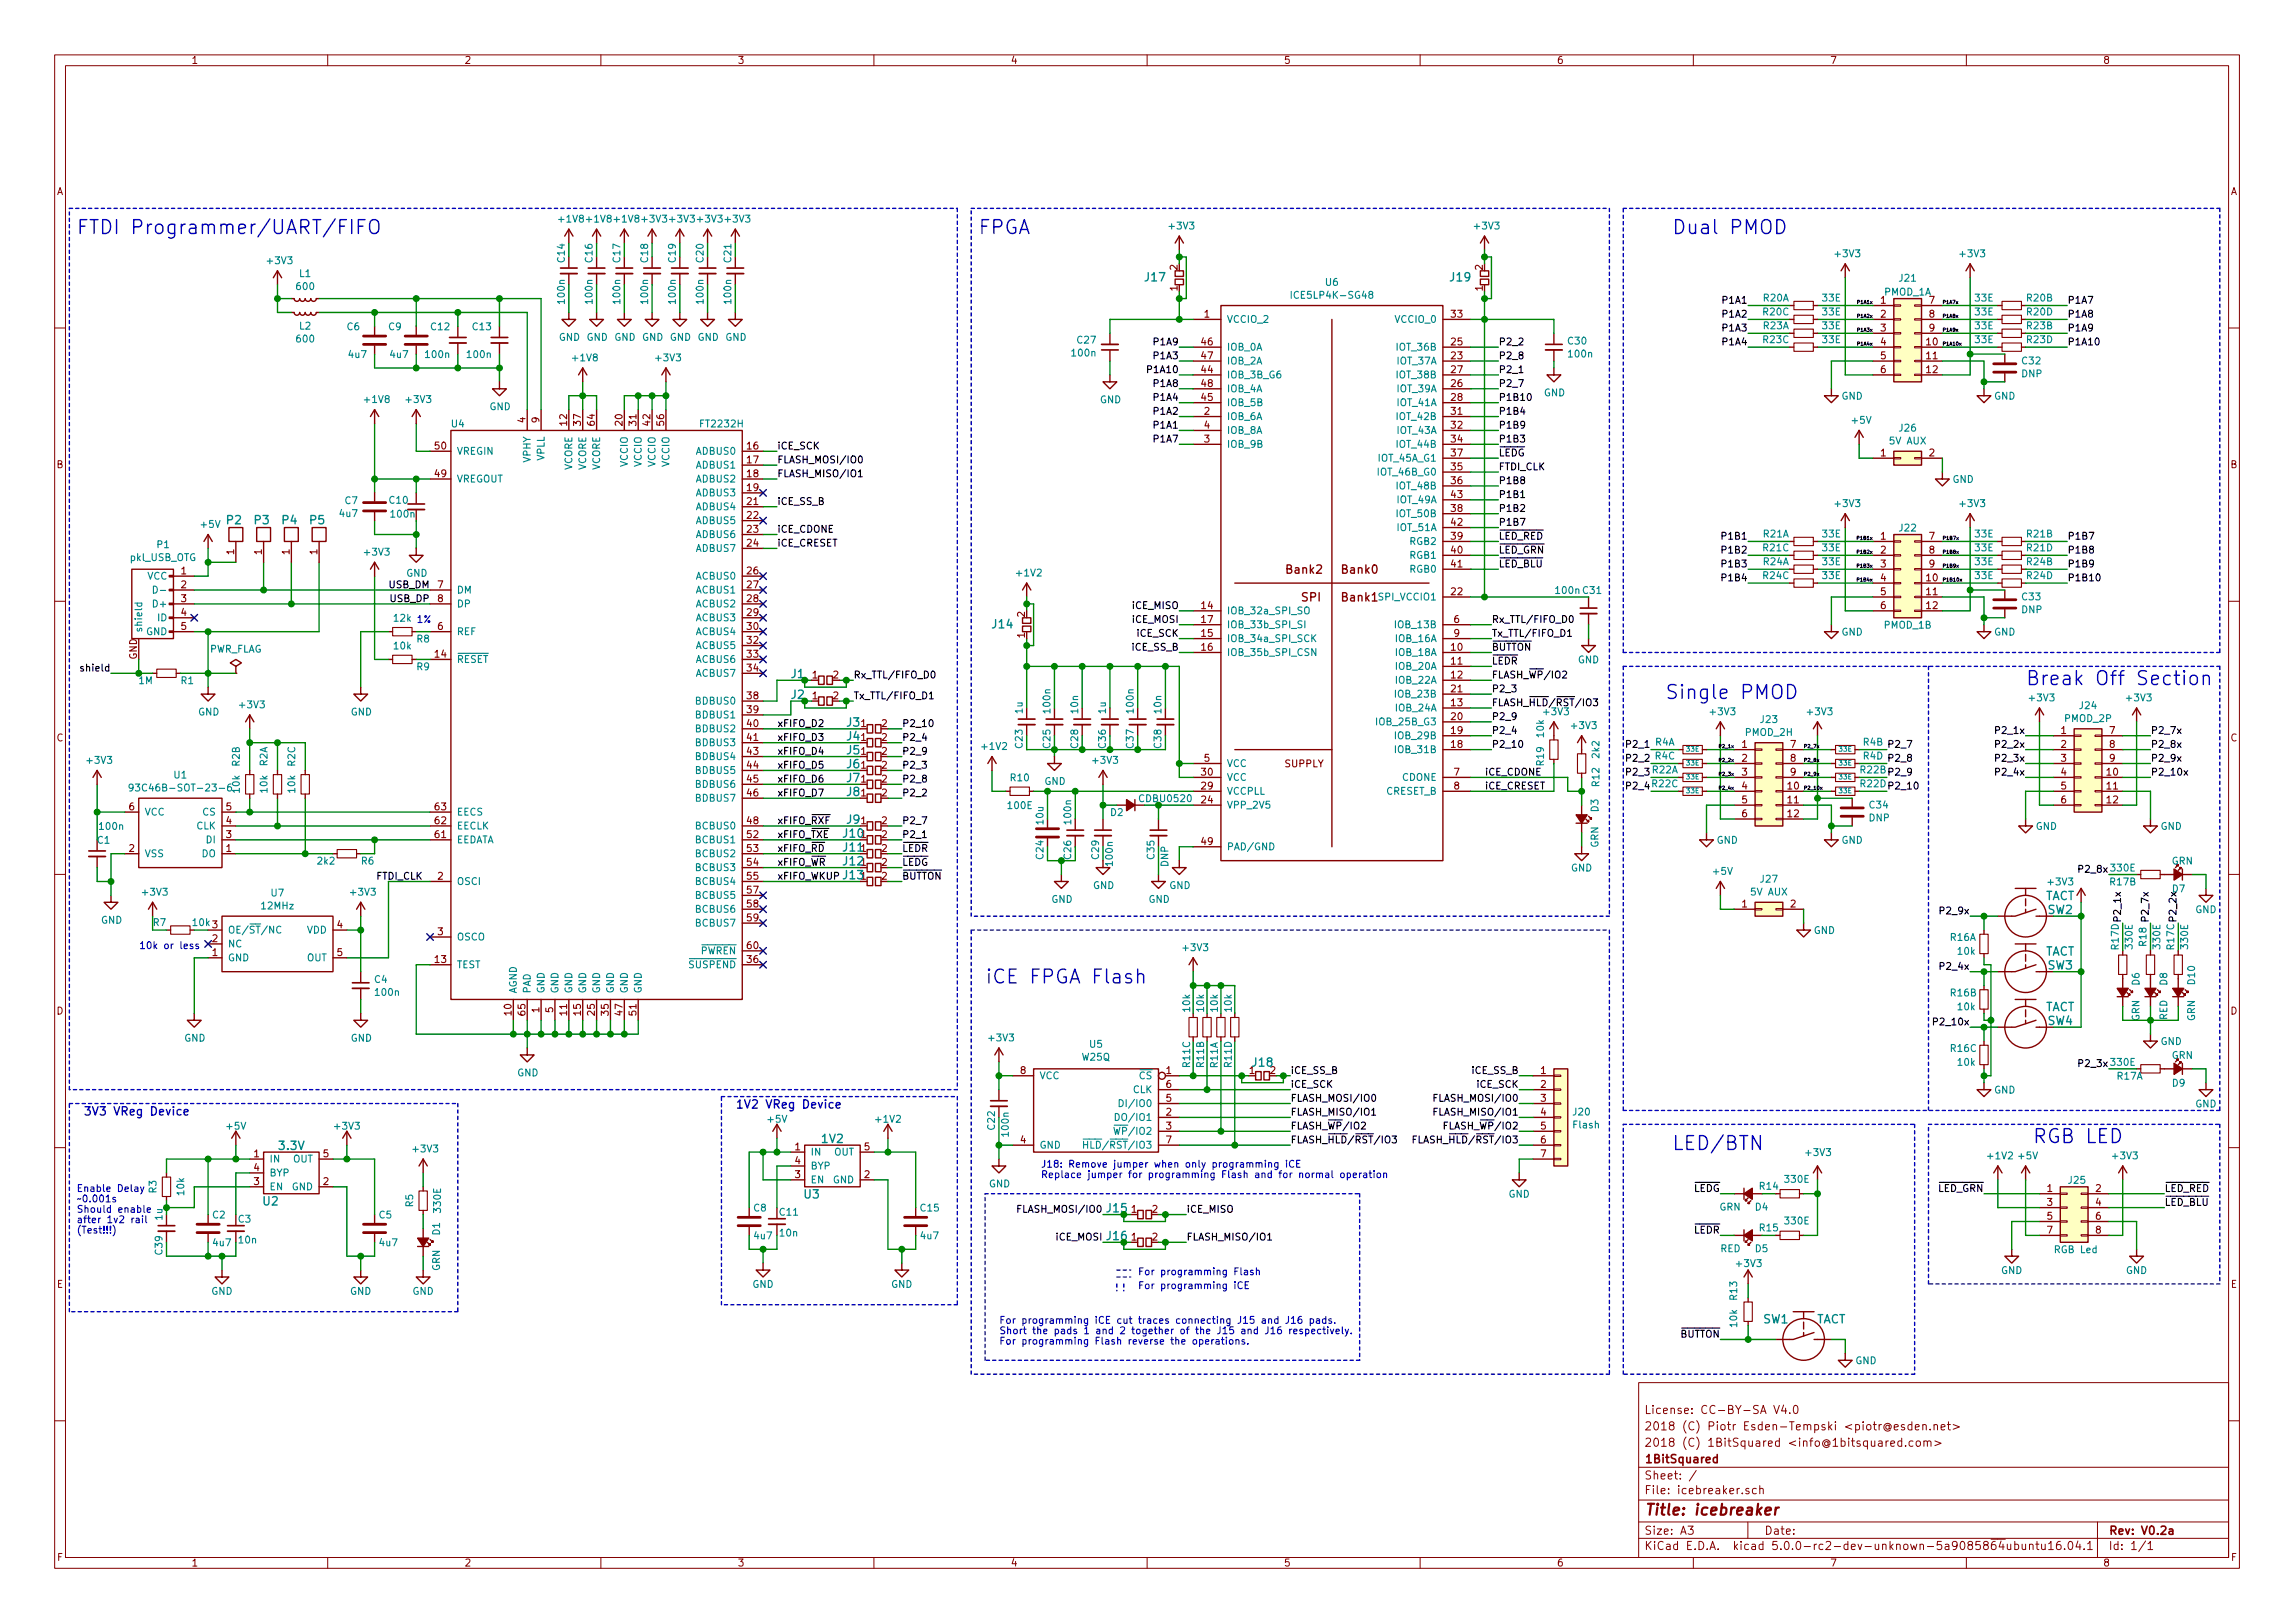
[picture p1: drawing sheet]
<svg xmlns="http://www.w3.org/2000/svg" width="420mm" height="297mm" viewBox="0 0 420 297" stroke-linecap="round" stroke-linejoin="round" font-family="sans-serif">
<defs><g id="words">
<g font-size="3.5" fill="#0000c2">
<text x="14" y="42.9">FTDI Programmer/UART/FIFO</text>
<text x="179.1" y="42.9">FPGA</text>
<text x="306.1" y="42.9">Dual PMOD</text>
<text x="370.8" y="125.4">Break Off Section</text>
<text x="304.8" y="128">Single PMOD</text>
<text x="180.3" y="180">iCE FPGA Flash</text>
<text x="372.1" y="209.2">RGB LED</text>
<text x="306.1" y="210.5">LED/BTN</text>
</g>
<text font-size="2.8" fill="#840000" x="301" y="277.3">Title: icebreaker</text>
<g font-size="2.1" fill="#008484">
<text x="209.7" y="51.5">J17</text>
<text x="265.6" y="51.5">J19</text>
<text x="41.5" y="95.9">P2</text>
<text x="46.6" y="95.9">P3</text>
<text x="51.7" y="95.9">P4</text>
<text x="56.8" y="95.9">P5</text>
<text x="181.8" y="115">J14</text>
<text x="144.9" y="124.1">J1</text>
<text x="155" y="133">J3</text>
<text x="155" y="135.5">J4</text>
<text x="155" y="138.1">J5</text>
<text x="155" y="140.6">J6</text>
<text x="155" y="143.1">J7</text>
<text x="155" y="145.7">J8</text>
<text x="154.5" y="153.3">J10</text>
<text x="154.5" y="155.8">J11</text>
<text x="155" y="150.8">J9</text>
<text x="154.5" y="158.4">J12</text>
<text x="154.5" y="160.9">J13</text>
<text x="374.4" y="164.7">TACT</text>
<text x="374.9" y="167.3">SW2</text>
<text x="374.4" y="174.9">TACT</text>
<text x="374.9" y="177.4">SW3</text>
<text x="374.4" y="185.1">TACT</text>
<text x="374.9" y="187.6">SW4</text>
<text x="229.4" y="195.2">J18</text>
<text x="150.5" y="209.2">1V2</text>
<text x="51.2" y="210.5">3.3V</text>
<text x="48.2" y="220.6">U2</text>
<text x="147.2" y="219.3">U3</text>
<text x="202.7" y="221.9">J15</text>
<text x="202.7" y="227">J16</text>
<text x="322.8" y="242.2">SW1</text>
<text x="332.5" y="242.2">TACT</text>
</g>
<g font-size="2.1" fill="#840000">
<text x="235.6" y="105">Bank2</text>
<text x="245.7" y="105">Bank0</text>
<text x="238.3" y="110.1">SPI</text>
<text x="245.7" y="110.1">Bank1</text>
<text x="301" y="261.8">2018 (C) Piotr Esden-Tempski &lt;piotr@esden.net&gt;</text>
<text x="301" y="258.8">License: CC-BY-SA V4.0</text>
<text x="301" y="267.8">1BitSquared</text>
<text x="301" y="264.8">2018 (C) 1BitSquared &lt;info@1bitsquared.com&gt;</text>
<text x="301" y="273.5">File: icebreaker.sch</text>
<text x="301" y="270.8">Sheet: /</text>
<text x="301" y="280.9">Size: A3</text>
<text x="323" y="280.9">Date:</text>
<text x="386" y="280.9">Rev: V0.2a</text>
<text x="301" y="283.7">KiCad E.D.A. kicad 5.0.0-rc2-dev-unknown-5a9085864ubuntu16.04.1</text>
<text x="386" y="283.7">Id: 1/1</text>
</g>
<text font-size="2.1" fill="#008400" x="144.9" y="127.9">J2</text>
<g font-size="2.1" fill="#0000c2">
<text x="134.6" y="202.9">1V2 VReg Device</text>
<text x="15.2" y="204.2">3V3 VReg Device</text>
</g>
<g font-size="1.8" fill="#840000">
<text x="35" y="11.7">1</text>
<text x="85" y="11.7">2</text>
<text x="135" y="11.7">3</text>
<text x="185" y="11.7">4</text>
<text x="235" y="11.7">5</text>
<text x="285" y="11.7">6</text>
<text x="335" y="11.7">7</text>
<text x="385" y="11.7">8</text>
<text x="10.4" y="35.7">A</text>
<text x="408.4" y="35.7">A</text>
<text x="215.6" y="53.2" transform="rotate(-90 215.6 53.2)">1</text>
<text x="215.6" y="49.4" transform="rotate(-90 215.6 49.4)">2</text>
<text x="271.4" y="53.2" transform="rotate(-90 271.4 53.2)">1</text>
<text x="271.4" y="49.4" transform="rotate(-90 271.4 49.4)">2</text>
<text x="220.5" y="58.1">1</text>
<text x="265.7" y="58.1">33</text>
<text x="344.3" y="55.6">1</text>
<text x="344.3" y="58.1">2</text>
<text x="353.2" y="55.6">7</text>
<text x="353.2" y="58.1">8</text>
<text x="220" y="63.2">46</text>
<text x="220" y="65.7">47</text>
<text x="265.7" y="65.7">23</text>
<text x="265.7" y="63.2">25</text>
<text x="344.3" y="60.7">3</text>
<text x="344.3" y="63.2">4</text>
<text x="344.3" y="65.7">5</text>
<text x="352.7" y="63.2">10</text>
<text x="352.7" y="65.7">11</text>
<text x="353.2" y="60.7">9</text>
<text x="220" y="68.3">44</text>
<text x="220" y="70.8">48</text>
<text x="265.7" y="70.8">26</text>
<text x="265.7" y="68.3">27</text>
<text x="344.3" y="68.3">6</text>
<text x="352.7" y="68.3">12</text>
<text x="96.2" y="77.4" transform="rotate(-90 96.2 77.4)">4</text>
<text x="98.7" y="77.4" transform="rotate(-90 98.7 77.4)">9</text>
<text x="103.8" y="77.8" transform="rotate(-90 103.8 77.8)">12</text>
<text x="106.3" y="77.8" transform="rotate(-90 106.3 77.8)">37</text>
<text x="108.9" y="77.8" transform="rotate(-90 108.9 77.8)">64</text>
<text x="114" y="77.8" transform="rotate(-90 114 77.8)">20</text>
<text x="116.5" y="77.8" transform="rotate(-90 116.5 77.8)">31</text>
<text x="119" y="77.8" transform="rotate(-90 119 77.8)">42</text>
<text x="121.6" y="77.8" transform="rotate(-90 121.6 77.8)">56</text>
<text x="220" y="73.4">45</text>
<text x="220.5" y="75.9">2</text>
<text x="265.7" y="73.4">28</text>
<text x="265.7" y="75.9">31</text>
<text x="79.7" y="82.3">50</text>
<text x="136.8" y="82.3">16</text>
<text x="220.5" y="81">3</text>
<text x="220.5" y="78.4">4</text>
<text x="265.7" y="78.4">32</text>
<text x="265.7" y="81">34</text>
<text x="265.7" y="83.5">37</text>
<text x="344.3" y="83.5">1</text>
<text x="353.2" y="83.5">2</text>
<text x="10.4" y="85.7">B</text>
<text x="79.7" y="87.3">49</text>
<text x="136.8" y="84.8">17</text>
<text x="136.8" y="87.3">18</text>
<text x="136.8" y="89.9">19</text>
<text x="265.7" y="86.1">35</text>
<text x="265.7" y="88.6">36</text>
<text x="408.4" y="85.7">B</text>
<text x="136.8" y="92.4">21</text>
<text x="136.8" y="95">22</text>
<text x="265.7" y="93.7">38</text>
<text x="265.7" y="91.1">43</text>
<text x="42.8" y="101.5" transform="rotate(-90 42.8 101.5)">1</text>
<text x="47.9" y="101.5" transform="rotate(-90 47.9 101.5)">1</text>
<text x="53" y="101.5" transform="rotate(-90 53 101.5)">1</text>
<text x="58.1" y="101.5" transform="rotate(-90 58.1 101.5)">1</text>
<text x="136.8" y="97.5">23</text>
<text x="136.8" y="100">24</text>
<text x="265.7" y="98.8">39</text>
<text x="265.7" y="101.3">40</text>
<text x="265.7" y="96.2">42</text>
<text x="344.3" y="98.8">1</text>
<text x="344.3" y="101.3">2</text>
<text x="353.2" y="98.8">7</text>
<text x="353.2" y="101.3">8</text>
<text x="33.2" y="105.1">1</text>
<text x="33.2" y="107.7">2</text>
<text x="80.2" y="107.7">7</text>
<text x="136.8" y="105.1">26</text>
<text x="136.8" y="107.7">27</text>
<text x="265.7" y="103.8">41</text>
<text x="344.3" y="103.8">3</text>
<text x="344.3" y="106.4">4</text>
<text x="352.7" y="106.4">10</text>
<text x="353.2" y="103.8">9</text>
<text x="33.2" y="110.2">3</text>
<text x="33.2" y="112.7">4</text>
<text x="80.2" y="110.2">8</text>
<text x="136.8" y="110.2">28</text>
<text x="136.8" y="112.7">29</text>
<text x="187.6" y="112.9" transform="rotate(-90 187.6 112.9)">2</text>
<text x="220" y="111.5">14</text>
<text x="265.7" y="108.9">22</text>
<text x="344.3" y="108.9">5</text>
<text x="344.3" y="111.5">6</text>
<text x="352.7" y="108.9">11</text>
<text x="352.7" y="111.5">12</text>
<text x="33.2" y="115.3">5</text>
<text x="80.2" y="115.3">6</text>
<text x="136.8" y="115.3">30</text>
<text x="136.8" y="117.8">32</text>
<text x="187.6" y="116.7" transform="rotate(-90 187.6 116.7)">1</text>
<text x="220" y="116.5">15</text>
<text x="220" y="119.1">16</text>
<text x="220" y="114">17</text>
<text x="265.7" y="119.1">10</text>
<text x="266.2" y="114">6</text>
<text x="266.2" y="116.5">9</text>
<text x="25.1" y="120.7" transform="rotate(-90 25.1 120.7)">GND</text>
<text x="79.7" y="120.4">14</text>
<text x="136.8" y="120.4">33</text>
<text x="136.8" y="122.9">34</text>
<text x="148.7" y="124.2">1</text>
<text x="152.6" y="124.2">2</text>
<text x="265.7" y="121.6">11</text>
<text x="265.7" y="124.2">12</text>
<text x="136.8" y="128">38</text>
<text x="136.8" y="130.5">39</text>
<text x="148.7" y="128">1</text>
<text x="152.6" y="128">2</text>
<text x="265.7" y="129.2">13</text>
<text x="265.7" y="131.8">20</text>
<text x="265.7" y="126.7">21</text>
<text x="10.4" y="135.7">C</text>
<text x="136.8" y="133.1">40</text>
<text x="136.8" y="135.6">41</text>
<text x="157.6" y="133.1">1</text>
<text x="157.6" y="135.6">1</text>
<text x="161.4" y="133.1">2</text>
<text x="161.4" y="135.6">2</text>
<text x="265.7" y="136.9">18</text>
<text x="265.7" y="134.3">19</text>
<text x="318.9" y="136.9">1</text>
<text x="327.8" y="136.9">7</text>
<text x="377.3" y="134.3">1</text>
<text x="377.3" y="136.9">2</text>
<text x="386.2" y="134.3">7</text>
<text x="386.2" y="136.9">8</text>
<text x="408.4" y="135.7">C</text>
<text x="136.8" y="138.1">43</text>
<text x="136.8" y="140.7">44</text>
<text x="136.8" y="143.2">45</text>
<text x="157.6" y="138.1">1</text>
<text x="157.6" y="140.7">1</text>
<text x="157.6" y="143.2">1</text>
<text x="161.4" y="138.1">2</text>
<text x="161.4" y="140.7">2</text>
<text x="161.4" y="143.2">2</text>
<text x="220" y="141.9">30</text>
<text x="220.5" y="139.4">5</text>
<text x="235.2" y="140.4">SUPPLY</text>
<text x="266.2" y="141.9">7</text>
<text x="318.9" y="139.4">2</text>
<text x="318.9" y="141.9">3</text>
<text x="327.8" y="139.4">8</text>
<text x="327.8" y="141.9">9</text>
<text x="377.3" y="139.4">3</text>
<text x="377.3" y="141.9">4</text>
<text x="385.7" y="141.9">10</text>
<text x="386.2" y="139.4">9</text>
<text x="23.6" y="148.3">6</text>
<text x="41.4" y="148.3">5</text>
<text x="79.7" y="148.3">63</text>
<text x="136.8" y="145.8">46</text>
<text x="157.6" y="145.8">1</text>
<text x="161.4" y="145.8">2</text>
<text x="220" y="147">24</text>
<text x="220" y="144.5">29</text>
<text x="266.2" y="144.5">8</text>
<text x="318.9" y="144.5">4</text>
<text x="318.9" y="147">5</text>
<text x="318.9" y="149.6">6</text>
<text x="327.3" y="144.5">10</text>
<text x="327.3" y="147">11</text>
<text x="327.3" y="149.6">12</text>
<text x="377.3" y="144.5">5</text>
<text x="377.3" y="147">6</text>
<text x="385.7" y="144.5">11</text>
<text x="385.7" y="147">12</text>
<text x="23.6" y="155.9">2</text>
<text x="41.4" y="155.9">1</text>
<text x="41.4" y="153.4">3</text>
<text x="41.4" y="150.8">4</text>
<text x="79.7" y="153.4">61</text>
<text x="79.7" y="150.8">62</text>
<text x="136.8" y="150.8">48</text>
<text x="136.8" y="153.4">52</text>
<text x="136.8" y="155.9">53</text>
<text x="157.6" y="150.8">1</text>
<text x="157.6" y="153.4">1</text>
<text x="157.6" y="155.9">1</text>
<text x="161.4" y="150.8">2</text>
<text x="161.4" y="153.4">2</text>
<text x="161.4" y="155.9">2</text>
<text x="220" y="154.6">49</text>
<text x="80.2" y="161">2</text>
<text x="136.8" y="158.5">54</text>
<text x="136.8" y="161">55</text>
<text x="157.6" y="158.5">1</text>
<text x="157.6" y="161">1</text>
<text x="161.4" y="158.5">2</text>
<text x="161.4" y="161">2</text>
<text x="136.8" y="163.5">57</text>
<text x="136.8" y="166.1">58</text>
<text x="318.9" y="166.1">1</text>
<text x="327.8" y="166.1">2</text>
<text x="38.9" y="172.4">2</text>
<text x="61.7" y="169.9">4</text>
<text x="80.2" y="171.2">3</text>
<text x="136.8" y="168.6">59</text>
<text x="136.8" y="173.7">60</text>
<text x="38.9" y="175">1</text>
<text x="61.7" y="175">5</text>
<text x="79.7" y="176.2">13</text>
<text x="136.8" y="176.2">36</text>
<text x="10.4" y="185.7">D</text>
<text x="93.6" y="185.8" transform="rotate(-90 93.6 185.8)">10</text>
<text x="96.2" y="185.8" transform="rotate(-90 96.2 185.8)">65</text>
<text x="98.7" y="185.3" transform="rotate(-90 98.7 185.3)">1</text>
<text x="101.3" y="185.3" transform="rotate(-90 101.3 185.3)">5</text>
<text x="103.8" y="185.8" transform="rotate(-90 103.8 185.8)">11</text>
<text x="106.3" y="185.8" transform="rotate(-90 106.3 185.8)">15</text>
<text x="108.9" y="185.8" transform="rotate(-90 108.9 185.8)">25</text>
<text x="111.4" y="185.8" transform="rotate(-90 111.4 185.8)">35</text>
<text x="114" y="185.8" transform="rotate(-90 114 185.8)">47</text>
<text x="116.5" y="185.8" transform="rotate(-90 116.5 185.8)">51</text>
<text x="408.4" y="185.7">D</text>
<text x="186.8" y="196.6">8</text>
<text x="213.5" y="196.6">1</text>
<text x="228.8" y="196.6">1</text>
<text x="232.6" y="196.6">2</text>
<text x="282.1" y="196.6">1</text>
<text x="213.5" y="201.6">5</text>
<text x="213.5" y="199.1">6</text>
<text x="282.1" y="199.1">2</text>
<text x="282.1" y="201.6">3</text>
<text x="186.8" y="209.3">4</text>
<text x="213.5" y="204.2">2</text>
<text x="213.5" y="206.7">3</text>
<text x="213.5" y="209.3">7</text>
<text x="282.1" y="204.2">4</text>
<text x="282.1" y="206.7">5</text>
<text x="282.1" y="209.3">6</text>
<text x="46.5" y="211.8">1</text>
<text x="46.5" y="214.3">4</text>
<text x="59.2" y="211.8">5</text>
<text x="145.6" y="210.5">1</text>
<text x="145.6" y="215.6">3</text>
<text x="145.6" y="213.1">4</text>
<text x="158.3" y="215.6">2</text>
<text x="158.3" y="210.5">5</text>
<text x="282.1" y="211.8">7</text>
<text x="46.5" y="216.9">3</text>
<text x="59.2" y="216.9">2</text>
<text x="207.2" y="222">1</text>
<text x="211" y="222">2</text>
<text x="374.8" y="218.1">1</text>
<text x="374.8" y="220.7">3</text>
<text x="383.7" y="218.1">2</text>
<text x="383.7" y="220.7">4</text>
<text x="207.2" y="227">1</text>
<text x="211" y="227">2</text>
<text x="374.8" y="223.2">5</text>
<text x="374.8" y="225.8">7</text>
<text x="383.7" y="223.2">6</text>
<text x="383.7" y="225.8">8</text>
<text x="10.4" y="235.7">E</text>
<text x="408.4" y="235.7">E</text>
<text x="10.5" y="285.7">F</text>
<text x="35" y="286.7">1</text>
<text x="85" y="286.7">2</text>
<text x="135" y="286.7">3</text>
<text x="185" y="286.7">4</text>
<text x="235" y="286.7">5</text>
<text x="285" y="286.7">6</text>
<text x="335" y="286.7">7</text>
<text x="385" y="286.7">8</text>
<text x="408.5" y="285.7">F</text>
</g>
<g font-size="1.8" fill="#008484">
<text x="102.4" y="40.7">+1V8 +1V8 +1V8 +3V3 +3V3 +3V3 +3V3</text>
<text x="214.2" y="42">+3V3</text>
<text x="270.1" y="42">+3V3</text>
<text x="103.4" y="48" transform="rotate(-90 103.4 48)">C14</text>
<text x="108.5" y="48" transform="rotate(-90 108.5 48)">C16</text>
<text x="113.6" y="48" transform="rotate(-90 113.6 48)">C17</text>
<text x="118.6" y="48" transform="rotate(-90 118.6 48)">C18</text>
<text x="123.7" y="48" transform="rotate(-90 123.7 48)">C19</text>
<text x="128.8" y="48" transform="rotate(-90 128.8 48)">C20</text>
<text x="133.9" y="48" transform="rotate(-90 133.9 48)">C21</text>
<text x="336.1" y="47.1">+3V3</text>
<text x="359" y="47.1">+3V3</text>
<text x="49.1" y="48.3">+3V3</text>
<text x="54.4" y="53.1">600</text>
<text x="54.9" y="50.7">L1</text>
<text x="242.7" y="52.3">U6</text>
<text x="347.8" y="51.5">J21</text>
<text x="103.4" y="55.4" transform="rotate(-90 103.4 55.4)">100n</text>
<text x="108.5" y="55.4" transform="rotate(-90 108.5 55.4)">100n</text>
<text x="113.6" y="55.4" transform="rotate(-90 113.6 55.4)">100n</text>
<text x="118.6" y="55.4" transform="rotate(-90 118.6 55.4)">100n</text>
<text x="123.7" y="55.4" transform="rotate(-90 123.7 55.4)">100n</text>
<text x="128.8" y="55.4" transform="rotate(-90 128.8 55.4)">100n</text>
<text x="133.9" y="55.4" transform="rotate(-90 133.9 55.4)">100n</text>
<text x="224.5" y="59.1">VCCIO_2</text>
<text x="237.1" y="54.7">ICE5LP4K-SG48</text>
<text x="255.6" y="59.1">VCCIO_0</text>
<text x="322.8" y="57.7">R20C</text>
<text x="322.9" y="55.2">R20A</text>
<text x="333.7" y="55.2">33E</text>
<text x="333.7" y="57.7">33E</text>
<text x="345" y="54.1">PMOD_1A</text>
<text x="361.6" y="55.2">33E</text>
<text x="361.6" y="57.7">33E</text>
<text x="371.1" y="55.2">R20B</text>
<text x="371.1" y="57.7">R20D</text>
<text x="54.4" y="62.7">600</text>
<text x="54.9" y="60.3">L2</text>
<text x="63.6" y="60.4">C6</text>
<text x="63.9" y="65.5">4u7</text>
<text x="71.2" y="60.4">C9</text>
<text x="71.5" y="65.5">4u7</text>
<text x="78.1" y="65.5">100n</text>
<text x="79" y="60.4">C12</text>
<text x="85.7" y="65.5">100n</text>
<text x="86.6" y="60.4">C13</text>
<text x="102.3" y="62.4">GND GND GND GND GND GND GND</text>
<text x="196.4" y="65.2">100n</text>
<text x="197.3" y="62.9">C27</text>
<text x="224.5" y="64.2">IOB_0A</text>
<text x="256" y="64.2">IOT_36B</text>
<text x="287.1" y="63.1">C30</text>
<text x="287.3" y="65.4">100n</text>
<text x="322.8" y="62.8">R23C</text>
<text x="322.9" y="60.3">R23A</text>
<text x="333.7" y="60.3">33E</text>
<text x="333.7" y="62.8">33E</text>
<text x="361.6" y="60.3">33E</text>
<text x="361.6" y="62.8">33E</text>
<text x="371.1" y="60.3">R23B</text>
<text x="371.1" y="62.8">R23D</text>
<text x="105" y="66.1">+1V8</text>
<text x="120.2" y="66.1">+3V3</text>
<text x="224.5" y="69.3">IOB_3B_G6</text>
<text x="224.5" y="66.7">IOB_2A</text>
<text x="224.5" y="71.8">IOB_4A</text>
<text x="256" y="66.7">IOT_37A</text>
<text x="256" y="71.8">IOT_39A</text>
<text x="256" y="69.3">IOT_38B</text>
<text x="370.1" y="69">DNP</text>
<text x="370.3" y="66.7">C32</text>
<text x="66.9" y="73.7">+1V8</text>
<text x="74.5" y="73.7">+3V3</text>
<text x="89.6" y="75.1">GND</text>
<text x="201.4" y="73.8">GND</text>
<text x="224.5" y="76.9">IOB_6A</text>
<text x="224.5" y="74.3">IOB_5B</text>
<text x="256" y="74.3">IOT_41A</text>
<text x="256" y="76.9">IOT_42B</text>
<text x="282.7" y="72.5">GND</text>
<text x="337.1" y="73.1">GND</text>
<text x="339.1" y="77.6">+5V</text>
<text x="365.1" y="73.1">GND</text>
<text x="82.7" y="78.2">U4</text>
<text x="83.6" y="83.2">VREGIN</text>
<text x="127.6" y="83.2">ADBUS0</text>
<text x="128.4" y="78.2">FT2232H</text>
<text x="224.5" y="82">IOB_9B</text>
<text x="224.5" y="79.4">IOB_8A</text>
<text x="256" y="79.4">IOT_43A</text>
<text x="256" y="82">IOT_44B</text>
<text x="346" y="81.3">5V AUX</text>
<text x="347.8" y="79">J26</text>
<text x="83.6" y="88.3">VREGOUT</text>
<text x="97.2" y="84.6" transform="rotate(-90 97.2 84.6)">VPHY</text>
<text x="99.7" y="84.3" transform="rotate(-90 99.7 84.3)">VPLL</text>
<text x="104.8" y="86.1" transform="rotate(-90 104.8 86.1)">VCORE</text>
<text x="107.3" y="86.1" transform="rotate(-90 107.3 86.1)">VCORE</text>
<text x="109.9" y="86.1" transform="rotate(-90 109.9 86.1)">VCORE</text>
<text x="114.9" y="85.4" transform="rotate(-90 114.9 85.4)">VCCIO</text>
<text x="117.5" y="85.4" transform="rotate(-90 117.5 85.4)">VCCIO</text>
<text x="120" y="85.4" transform="rotate(-90 120 85.4)">VCCIO</text>
<text x="122.6" y="85.4" transform="rotate(-90 122.6 85.4)">VCCIO</text>
<text x="127.6" y="85.8">ADBUS1</text>
<text x="127.6" y="88.3">ADBUS2</text>
<text x="252.6" y="87">IOT_46B_G0</text>
<text x="252.6" y="84.5">IOT_45A_G1</text>
<text x="256" y="89.6">IOT_48B</text>
<text x="357.5" y="88.4">GND</text>
<text x="62.3" y="94.6">4u7</text>
<text x="63.2" y="92.3">C7</text>
<text x="71.3" y="92.2">C10</text>
<text x="71.7" y="94.7">100n</text>
<text x="127.6" y="90.8">ADBUS3</text>
<text x="127.6" y="93.4">ADBUS4</text>
<text x="127.6" y="95.9">ADBUS5</text>
<text x="256" y="94.7">IOT_50B</text>
<text x="256" y="92.1">IOT_49A</text>
<text x="336.1" y="92.8">+3V3</text>
<text x="359" y="92.8">+3V3</text>
<text x="28.8" y="100.3">P1</text>
<text x="36.9" y="96.6">+5V</text>
<text x="66.9" y="101.7">+3V3</text>
<text x="127.6" y="98.5">ADBUS6</text>
<text x="127.6" y="101">ADBUS7</text>
<text x="256" y="97.2">IOT_51A</text>
<text x="258.2" y="99.7">RGB2</text>
<text x="322.8" y="100.9">R21C</text>
<text x="322.9" y="98.4">R21A</text>
<text x="333.7" y="98.4">33E</text>
<text x="333.7" y="100.9">33E</text>
<text x="347.8" y="97.3">J22</text>
<text x="361.6" y="98.4">33E</text>
<text x="361.6" y="100.9">33E</text>
<text x="371.1" y="98.4">R21B</text>
<text x="371.1" y="100.9">R21D</text>
<text x="23.8" y="102.7">pkl_USB_OTG</text>
<text x="27" y="106.1">VCC</text>
<text x="74.4" y="105.5">GND</text>
<text x="127.6" y="106.1">ACBUS0</text>
<text x="186.3" y="105.5">+1V2</text>
<text x="258.2" y="102.3">RGB1</text>
<text x="258.2" y="104.8">RGB0</text>
<text x="322.8" y="106">R24C</text>
<text x="322.9" y="103.4">R24A</text>
<text x="333.7" y="103.4">33E</text>
<text x="333.7" y="106">33E</text>
<text x="361.6" y="103.4">33E</text>
<text x="361.6" y="106">33E</text>
<text x="371.1" y="103.4">R24B</text>
<text x="371.1" y="106">R24D</text>
<text x="28.4" y="111.2">D+</text>
<text x="29" y="113.7">ID</text>
<text x="83.6" y="108.6">DM</text>
<text x="83.6" y="111.2">DP</text>
<text x="127.6" y="108.6">ACBUS1</text>
<text x="127.6" y="111.2">ACBUS2</text>
<text x="127.6" y="113.7">ACBUS3</text>
<text x="224.5" y="112.4">IOB_32a_SPI_SO</text>
<text x="252.7" y="109.9">SPI_VCCIO1</text>
<text x="285" y="108.7">100n C31</text>
<text x="370.1" y="112.2">DNP</text>
<text x="370.3" y="109.9">C33</text>
<text x="26" y="115.9" transform="rotate(-90 26 115.9)">shield</text>
<text x="26.8" y="116.2">GND</text>
<text x="38.2" y="119.4">PWR_FLAG</text>
<text x="72.2" y="118.9">10k</text>
<text x="76.4" y="117.6">R8</text>
<text x="83.6" y="116.2">REF</text>
<text x="127.6" y="116.2">ACBUS4</text>
<text x="127.6" y="118.8">ACBUS5</text>
<text x="224.5" y="117.5">IOB_34a_SPI_SCK</text>
<text x="224.5" y="115">IOB_33b_SPI_SI</text>
<text x="255.8" y="115">IOB_13B</text>
<text x="255.8" y="117.5">IOB_16A</text>
<text x="337.1" y="116.3">GND</text>
<text x="345" y="115">PMOD_1B</text>
<text x="365.1" y="116.3">GND</text>
<text x="25.5" y="125.2">1M</text>
<text x="33.2" y="125.2">R1</text>
<text x="76.4" y="122.7">R9</text>
<text x="83.6" y="121.3">RESET</text>
<text x="127.6" y="121.3">ACBUS6</text>
<text x="127.6" y="123.9">ACBUS7</text>
<text x="224.5" y="120.1">IOB_35b_SPI_CSN</text>
<text x="255.8" y="120.1">IOB_18A</text>
<text x="255.8" y="122.6">IOB_20A</text>
<text x="255.8" y="125.1">IOB_22A</text>
<text x="288.9" y="121.4">GND</text>
<text x="36.3" y="130.9">GND</text>
<text x="44" y="129.6">+3V3</text>
<text x="64.2" y="130.9">GND</text>
<text x="127.6" y="128.9">BDBUS0</text>
<text x="127.6" y="131.5">BDBUS1</text>
<text x="187.2" y="130.6" transform="rotate(-90 187.2 130.6)">1u</text>
<text x="192.3" y="130.4" transform="rotate(-90 192.3 130.4)">100n</text>
<text x="197.4" y="130.5" transform="rotate(-90 197.4 130.5)">10n</text>
<text x="202.5" y="130.6" transform="rotate(-90 202.5 130.6)">1u</text>
<text x="207.5" y="130.4" transform="rotate(-90 207.5 130.4)">100n</text>
<text x="212.6" y="130.5" transform="rotate(-90 212.6 130.5)">10n</text>
<text x="255.8" y="130.2">IOB_24A</text>
<text x="255.8" y="127.7">IOB_23B</text>
<text x="282.8" y="130.9">+3V3</text>
<text x="313.3" y="130.9">+3V3</text>
<text x="331" y="130.9">+3V3</text>
<text x="371.7" y="128.4">+3V3</text>
<text x="380.8" y="129.8">J24</text>
<text x="389.5" y="128.4">+3V3</text>
<text x="127.6" y="134">BDBUS2</text>
<text x="127.6" y="136.6">BDBUS3</text>
<text x="179.9" y="137.2">+1V2</text>
<text x="187.2" y="136.9" transform="rotate(-90 187.2 136.9)">C23</text>
<text x="192.3" y="136.9" transform="rotate(-90 192.3 136.9)">C25</text>
<text x="197.4" y="136.9" transform="rotate(-90 197.4 136.9)">C28</text>
<text x="202.5" y="136.9" transform="rotate(-90 202.5 136.9)">C36</text>
<text x="207.5" y="136.9" transform="rotate(-90 207.5 136.9)">C37</text>
<text x="212.6" y="136.9" transform="rotate(-90 212.6 136.9)">C38</text>
<text x="252.4" y="132.8">IOB_25B_G3</text>
<text x="255.8" y="137.8">IOB_31B</text>
<text x="255.8" y="135.3">IOB_29B</text>
<text x="282.7" y="134.9" transform="rotate(-90 282.7 134.9)">10k</text>
<text x="287.9" y="133.4">+3V3</text>
<text x="298.1" y="136.9">P2_1 R4A</text>
<text x="319.6" y="134.7">PMOD_2H</text>
<text x="322.4" y="132.3">J23</text>
<text x="341.1" y="136.5">R4B P2_7</text>
<text x="378.1" y="132.1">PMOD_2P</text>
<text x="16.1" y="139.8">+3V3</text>
<text x="31.9" y="142.5">U1</text>
<text x="43.9" y="140.2" transform="rotate(-90 43.9 140.2)">R2B</text>
<text x="49" y="140.2" transform="rotate(-90 49 140.2)">R2A</text>
<text x="54.1" y="140.2" transform="rotate(-90 54.1 140.2)">R2C</text>
<text x="127.6" y="139.1">BDBUS4</text>
<text x="127.6" y="141.6">BDBUS5</text>
<text x="185.1" y="143">R10</text>
<text x="191.2" y="143.6">GND</text>
<text x="200.2" y="139.8">+3V3</text>
<text x="224.5" y="142.9">VCC</text>
<text x="224.5" y="140.4">VCC</text>
<text x="256.8" y="142.9">CDONE</text>
<text x="282.7" y="140.1" transform="rotate(-90 282.7 140.1)">R19</text>
<text x="292.8" y="143.9" transform="rotate(-90 292.8 143.9)">R12</text>
<text x="292.8" y="138.7" transform="rotate(-90 292.8 138.7)">2k2</text>
<text x="298.1" y="139.4">P2_2 R4C</text>
<text x="298.1" y="141.9">P2_3R22A</text>
<text x="340.6" y="141.5">R22B P2_9</text>
<text x="341.1" y="139">R4D P2_8</text>
<text x="25.6" y="144.8">93C46B-SOT-23-6</text>
<text x="26.4" y="149.3">VCC</text>
<text x="37.2" y="149.3">CS</text>
<text x="43.9" y="145" transform="rotate(-90 43.9 145)">10k</text>
<text x="49" y="145" transform="rotate(-90 49 145)">10k</text>
<text x="54.1" y="145" transform="rotate(-90 54.1 145)">10k</text>
<text x="83.6" y="149.3">EECS</text>
<text x="127.6" y="144.2">BDBUS6</text>
<text x="127.6" y="146.7">BDBUS7</text>
<text x="184.6" y="148.1">100E</text>
<text x="203.4" y="149.3">D2</text>
<text x="224.5" y="148">VPP_2V5</text>
<text x="224.5" y="145.5">VCCPLL</text>
<text x="253.7" y="145.5">CRESET_B</text>
<text x="292.6" y="148.6" transform="rotate(-90 292.6 148.6)">D3</text>
<text x="298.1" y="144.5">P2_4R22C</text>
<text x="340.6" y="144.1">R22DP2_10</text>
<text x="342.3" y="148">C34</text>
<text x="17.9" y="154.4">C1</text>
<text x="18.4" y="151.9">100n</text>
<text x="36" y="151.8">CLK</text>
<text x="37.8" y="154.3">DI</text>
<text x="83.6" y="154.3">EEDATA</text>
<text x="83.6" y="151.8">EECLK</text>
<text x="127.6" y="151.8">BCBUS0</text>
<text x="127.6" y="154.3">BCBUS1</text>
<text x="191" y="150.8" transform="rotate(-90 191 150.8)">10u</text>
<text x="196.1" y="150.7" transform="rotate(-90 196.1 150.7)">100n</text>
<text x="224.5" y="155.6">PAD/GND</text>
<text x="292.6" y="155.2" transform="rotate(-90 292.6 155.2)">GRN</text>
<text x="314.3" y="154.4">GND</text>
<text x="337.1" y="154.4">GND</text>
<text x="342.2" y="150.3">DNP</text>
<text x="372.7" y="151.9">GND</text>
<text x="395.6" y="151.9">GND</text>
<text x="26.4" y="156.9">VSS</text>
<text x="37" y="156.9">DO</text>
<text x="58.2" y="158.2">2k2</text>
<text x="66.2" y="158.2">R6</text>
<text x="83.6" y="162">OSCI</text>
<text x="127.6" y="156.9">BCBUS2</text>
<text x="127.6" y="159.4">BCBUS3</text>
<text x="127.6" y="162">BCBUS4</text>
<text x="191" y="157.2" transform="rotate(-90 191 157.2)">C24</text>
<text x="196.1" y="157.2" transform="rotate(-90 196.1 157.2)">C26</text>
<text x="201.2" y="157.2" transform="rotate(-90 201.2 157.2)">C29</text>
<text x="211.4" y="157.2" transform="rotate(-90 211.4 157.2)">C35</text>
<text x="213.9" y="158.6" transform="rotate(-90 213.9 158.6)">DNP</text>
<text x="287.6" y="159.5">GND</text>
<text x="313.7" y="160.1">+5V</text>
<text x="322.4" y="161.5">J27</text>
<text x="397.6" y="158.2">GRN</text>
<text x="26.2" y="163.9">+3V3</text>
<text x="48" y="166.4">12MHz</text>
<text x="49.7" y="164.1">U7</text>
<text x="64.3" y="163.9">+3V3</text>
<text x="127.6" y="164.5">BCBUS5</text>
<text x="127.6" y="167">BCBUS6</text>
<text x="192.5" y="165.2">GND</text>
<text x="200.1" y="162.7">GND</text>
<text x="210.3" y="165.2">GND</text>
<text x="214.1" y="162.7">GND</text>
<text x="320.6" y="163.9">5V AUX</text>
<text x="375.1" y="162">+3V3</text>
<text x="386.4" y="162">R17B</text>
<text x="397.7" y="163.3">D7</text>
<text x="401.9" y="167.1">GND</text>
<text x="18.5" y="169">GND</text>
<text x="28.1" y="169.5">R7</text>
<text x="41.7" y="173.4">NC</text>
<text x="41.7" y="170.9">OE/ST/NC</text>
<text x="56.2" y="170.9">VDD</text>
<text x="83.6" y="172.1">OSCO</text>
<text x="127.6" y="169.6">BCBUS7</text>
<text x="332.1" y="170.9">GND</text>
<text x="357.1" y="172.2">R16A</text>
<text x="390.4" y="173.5" transform="rotate(-90 390.4 173.5)">330E</text>
<text x="393" y="173.1" transform="rotate(-90 393 173.1)">R18 P2_7x</text>
<text x="395.5" y="173.5" transform="rotate(-90 395.5 173.5)">330E</text>
<text x="400.6" y="173.5" transform="rotate(-90 400.6 173.5)">330E</text>
<text x="41.7" y="175.9">GND</text>
<text x="56.2" y="175.9">OUT</text>
<text x="68.6" y="179.9">C4</text>
<text x="83.6" y="177.2">TEST</text>
<text x="126.3" y="177.2">SUSPEND</text>
<text x="128.3" y="174.7">PWREN</text>
<text x="216.7" y="174.1">+3V3</text>
<text x="358.5" y="174.7">10k</text>
<text x="68.9" y="182.3">100n</text>
<text x="94.6" y="181.9" transform="rotate(-90 94.6 181.9)">AGND</text>
<text x="97.2" y="181.9" transform="rotate(-90 97.2 181.9)">PAD</text>
<text x="99.7" y="181.9" transform="rotate(-90 99.7 181.9)">GND</text>
<text x="102.2" y="181.9" transform="rotate(-90 102.2 181.9)">GND</text>
<text x="104.8" y="181.9" transform="rotate(-90 104.8 181.9)">GND</text>
<text x="107.3" y="181.9" transform="rotate(-90 107.3 181.9)">GND</text>
<text x="109.9" y="181.9" transform="rotate(-90 109.9 181.9)">GND</text>
<text x="112.4" y="181.9" transform="rotate(-90 112.4 181.9)">GND</text>
<text x="114.9" y="181.9" transform="rotate(-90 114.9 181.9)">GND</text>
<text x="117.5" y="181.9" transform="rotate(-90 117.5 181.9)">GND</text>
<text x="217.9" y="185.1" transform="rotate(-90 217.9 185.1)">10k</text>
<text x="220.4" y="185.1" transform="rotate(-90 220.4 185.1)">10k</text>
<text x="223" y="185.1" transform="rotate(-90 223 185.1)">10k</text>
<text x="225.5" y="185.1" transform="rotate(-90 225.5 185.1)">10k</text>
<text x="357.2" y="182.4">R16B</text>
<text x="358.5" y="184.9">10k</text>
<text x="391.7" y="180.3" transform="rotate(-90 391.7 180.3)">D6</text>
<text x="396.8" y="180.3" transform="rotate(-90 396.8 180.3)">D8</text>
<text x="401.9" y="180.1" transform="rotate(-90 401.9 180.1)">D10</text>
<text x="33.7" y="190.6">GND</text>
<text x="64.2" y="190.6">GND</text>
<text x="181.2" y="190.6">+3V3</text>
<text x="199.5" y="191.8">U5</text>
<text x="391.7" y="186.9" transform="rotate(-90 391.7 186.9)">GRN</text>
<text x="395.6" y="191.2">GND</text>
<text x="396.8" y="186.7" transform="rotate(-90 396.8 186.7)">RED</text>
<text x="401.9" y="186.9" transform="rotate(-90 401.9 186.9)">GRN</text>
<text x="94.7" y="197">GND</text>
<text x="190.2" y="197.5">VCC</text>
<text x="198.1" y="194.1">W25Q</text>
<text x="208.6" y="197.5">CS</text>
<text x="217.9" y="195.3" transform="rotate(-90 217.9 195.3)">R11C</text>
<text x="220.4" y="195.3" transform="rotate(-90 220.4 195.3)">R11B</text>
<text x="223" y="195.4" transform="rotate(-90 223 195.4)">R11A</text>
<text x="225.5" y="195.3" transform="rotate(-90 225.5 195.3)">R11D</text>
<text x="357.2" y="192.5">R16C</text>
<text x="358.5" y="195.1">10k</text>
<text x="387.6" y="197.6">R17A</text>
<text x="397.6" y="193.8">GRN</text>
<text x="206" y="202.6">DI/IO0</text>
<text x="207.4" y="200.1">CLK</text>
<text x="365.1" y="200.1">GND</text>
<text x="397.7" y="198.9">D9</text>
<text x="401.9" y="202.7">GND</text>
<text x="41.6" y="206.7">+5V</text>
<text x="61.4" y="206.7">+3V3</text>
<text x="140.6" y="205.5">+5V</text>
<text x="160.5" y="205.5">+1V2</text>
<text x="182.1" y="206.7" transform="rotate(-90 182.1 206.7)">C22</text>
<text x="184.7" y="207.8" transform="rotate(-90 184.7 207.8)">100n</text>
<text x="204.9" y="207.7">WP/IO2</text>
<text x="205.1" y="205.1">DO/IO1</text>
<text x="288.1" y="204.2">J20</text>
<text x="288.1" y="206.5">Flash</text>
<text x="49.3" y="212.8">IN</text>
<text x="49.3" y="215.3">BYP</text>
<text x="53.7" y="212.8">OUT</text>
<text x="75.8" y="210.9">+3V3</text>
<text x="148.3" y="211.5">IN</text>
<text x="148.3" y="214">BYP</text>
<text x="152.7" y="211.5">OUT</text>
<text x="190.2" y="210.2">GND</text>
<text x="200.1" y="210.2">HLD/RST/IO3</text>
<text x="330.8" y="211.6">+3V3</text>
<text x="364.1" y="212.2">+1V2</text>
<text x="369.6" y="212.2">+5V</text>
<text x="386.9" y="212.2">+3V3</text>
<text x="28.7" y="218.3" transform="rotate(-90 28.7 218.3)">R3</text>
<text x="33.7" y="218.7" transform="rotate(-90 33.7 218.7)">10k</text>
<text x="49.3" y="217.8">EN</text>
<text x="53.5" y="217.8">GND</text>
<text x="75.6" y="220.9" transform="rotate(-90 75.6 220.9)">R5</text>
<text x="80.7" y="221.8" transform="rotate(-90 80.7 221.8)">330E</text>
<text x="138" y="221.7">C8</text>
<text x="148.3" y="216.6">EN</text>
<text x="152.5" y="216.6">GND</text>
<text x="168.6" y="221.7">C15</text>
<text x="181.1" y="217.3">GND</text>
<text x="276.2" y="219.2">GND</text>
<text x="314.8" y="221.6">GRN</text>
<text x="321.4" y="221.6">D4</text>
<text x="322.2" y="217.7">R14</text>
<text x="326.9" y="216.5">330E</text>
<text x="378.8" y="216.6">J25</text>
<text x="29.7" y="223.3" transform="rotate(-90 29.7 223.3)">1u</text>
<text x="39" y="223">C2</text>
<text x="43.7" y="223.8">C3</text>
<text x="43.8" y="227.6">10n</text>
<text x="69.4" y="223">C5</text>
<text x="80.5" y="226" transform="rotate(-90 80.5 226)">D1</text>
<text x="138.2" y="226.8">4u7</text>
<text x="142.8" y="222.5">C11</text>
<text x="142.8" y="226.3">10n</text>
<text x="168.6" y="226.8">4u7</text>
<text x="322.2" y="225.4">R15</text>
<text x="326.9" y="224.1">330E</text>
<text x="29.7" y="229.6" transform="rotate(-90 29.7 229.6)">C39</text>
<text x="39.1" y="228.1">4u7</text>
<text x="69.6" y="228.1">4u7</text>
<text x="80.5" y="232.6" transform="rotate(-90 80.5 232.6)">GRN</text>
<text x="315" y="229.2">RED</text>
<text x="318.1" y="231.9">+3V3</text>
<text x="321.4" y="229.2">D5</text>
<text x="366.3" y="233.2">GND</text>
<text x="376.3" y="229.3">RGB Led</text>
<text x="389.2" y="233.2">GND</text>
<text x="38.7" y="237">GND</text>
<text x="64.1" y="237">GND</text>
<text x="75.5" y="237">GND</text>
<text x="137.7" y="235.7">GND</text>
<text x="163.1" y="235.7">GND</text>
<text x="318" y="237.9" transform="rotate(-90 318 237.9)">R13</text>
<text x="318" y="242.8" transform="rotate(-90 318 242.8)">10k</text>
<text x="339.7" y="249.7">GND</text>
</g>
<g font-size="1.8">
<text x="315.6" y="55.6">P1A1</text>
<text x="315.6" y="58.1">P1A2</text>
<text x="378.5" y="55.6">P1A7</text>
<text x="378.5" y="58.1">P1A8</text>
<text x="211.5" y="65.7">P1A3</text>
<text x="211.5" y="63.2">P1A9</text>
<text x="274.3" y="63.2">P2_2</text>
<text x="274.3" y="65.7">P2_8</text>
<text x="315.6" y="60.7">P1A3</text>
<text x="315.6" y="63.2">P1A4</text>
<text x="378.5" y="60.7">P1A9</text>
<text x="378.5" y="63.2">P1A10</text>
<text x="210.5" y="68.3">P1A10</text>
<text x="211.5" y="70.8">P1A8</text>
<text x="274.3" y="68.3">P2_1</text>
<text x="274.3" y="70.8">P2_7</text>
<text x="211.5" y="75.9">P1A2</text>
<text x="211.5" y="73.4">P1A4</text>
<text x="274.3" y="75.9">P1B4</text>
<text x="274.3" y="73.4">P1B10</text>
<text x="142.2" y="82.3">iCE_SCK</text>
<text x="211.5" y="78.4">P1A1</text>
<text x="211.5" y="81">P1A7</text>
<text x="274.3" y="83.5">LEDG</text>
<text x="274.3" y="81">P1B3</text>
<text x="274.3" y="78.4">P1B9</text>
<text x="142.2" y="84.8">FLASH_MOSI/IO0</text>
<text x="142.2" y="87.3">FLASH_MISO/IO1</text>
<text x="274.3" y="86.1">FTDI_CLK</text>
<text x="274.3" y="88.6">P1B8</text>
<text x="142.2" y="92.4">iCE_SS_B</text>
<text x="274.3" y="91.1">P1B1</text>
<text x="274.3" y="93.7">P1B2</text>
<text x="142.2" y="97.5">iCE_CDONE</text>
<text x="142.2" y="100">iCE_CRESET</text>
<text x="274.3" y="101.3">LED_GRN</text>
<text x="274.3" y="98.8">LED_RED</text>
<text x="274.3" y="96.2">P1B7</text>
<text x="315.6" y="98.8">P1B1</text>
<text x="315.6" y="101.3">P1B2</text>
<text x="378.5" y="98.8">P1B7</text>
<text x="378.5" y="101.3">P1B8</text>
<text x="71.3" y="107.7">USB_DM</text>
<text x="274.3" y="103.8">LED_BLU</text>
<text x="315.6" y="103.8">P1B3</text>
<text x="315.6" y="106.4">P1B4</text>
<text x="378.5" y="103.8">P1B9</text>
<text x="378.5" y="106.4">P1B10</text>
<text x="71.6" y="110.2">USB_DP</text>
<text x="207.4" y="111.5">iCE_MISO</text>
<text x="207.3" y="119.1">iCE_SS_B</text>
<text x="207.4" y="114">iCE_MOSI</text>
<text x="208.2" y="116.5">iCE_SCK</text>
<text x="273" y="119.1">BUTTON</text>
<text x="273" y="114">Rx_TTL/FIFO_D0</text>
<text x="273" y="116.5">Tx_TTL/FIFO_D1</text>
<text x="15.2" y="122.9">shield</text>
<text x="156.2" y="124.2">Rx_TTL/FIFO_D0</text>
<text x="273" y="124.2">FLASH_WP/IO2</text>
<text x="273" y="121.6">LEDR</text>
<text x="156.2" y="128">Tx_TTL/FIFO_D1</text>
<text x="273" y="129.2">FLASH_HLD/RST/IO3</text>
<text x="273" y="126.7">P2_3</text>
<text x="273" y="131.8">P2_9</text>
<text x="142.2" y="135.6">xFIFO_D3</text>
<text x="142.2" y="133.1">xFIFO_D2</text>
<text x="165.1" y="135.6">P2_4</text>
<text x="165.1" y="133.1">P2_10</text>
<text x="273" y="134.3">P2_4</text>
<text x="273" y="136.9">P2_10</text>
<text x="365.7" y="134.3">P2_1x</text>
<text x="365.7" y="136.9">P2_2x</text>
<text x="393.7" y="134.3">P2_7x</text>
<text x="393.7" y="136.9">P2_8x</text>
<text x="142.2" y="138.1">xFIFO_D4</text>
<text x="142.2" y="140.7">xFIFO_D5</text>
<text x="142.2" y="143.2">xFIFO_D6</text>
<text x="165.1" y="143.2">P2_8</text>
<text x="165.1" y="140.7">P2_3</text>
<text x="165.1" y="138.1">P2_9</text>
<text x="271.8" y="141.9">iCE_CDONE</text>
<text x="365.7" y="139.4">P2_3x</text>
<text x="365.7" y="141.9">P2_4x</text>
<text x="393.7" y="139.4">P2_9x</text>
<text x="393.7" y="141.9">P2_10x</text>
<text x="142.2" y="145.8">xFIFO_D7</text>
<text x="165.1" y="145.8">P2_2</text>
<text x="271.8" y="144.5">iCE_CRESET</text>
<text x="142.2" y="150.8">xFIFO_RXF</text>
<text x="142.2" y="153.4">xFIFO_TXE</text>
<text x="142.2" y="155.9">xFIFO_RD</text>
<text x="165.1" y="155.9">LEDR</text>
<text x="165.1" y="153.4">P2_1</text>
<text x="165.1" y="150.8">P2_7</text>
<text x="68.9" y="161">FTDI_CLK</text>
<text x="142.2" y="158.5">xFIFO_WR</text>
<text x="142.2" y="161">xFIFO_WKUP</text>
<text x="165.1" y="158.5">LEDG</text>
<text x="165.1" y="161">BUTTON</text>
<text x="381" y="159.7">P2_8x 330E</text>
<text x="355.6" y="167.3">P2_9x</text>
<text x="387.9" y="173.7" transform="rotate(-90 387.9 173.7)">R17DP2_1x</text>
<text x="398" y="173.7" transform="rotate(-90 398 173.7)">R17CP2_2x</text>
<text x="355.6" y="177.5">P2_4x</text>
<text x="354.6" y="187.7">P2_10x</text>
<text x="236.2" y="196.6">iCE_SS_B</text>
<text x="269.6" y="196.6">iCE_SS_B</text>
<text x="381" y="195.3">P2_3x 330E</text>
<text x="236.2" y="199.1">iCE_SCK</text>
<text x="236.2" y="201.6">FLASH_MOSI/IO0</text>
<text x="263.4" y="201.6">FLASH_MOSI/IO0</text>
<text x="270.5" y="199.1">iCE_SCK</text>
<text x="236.2" y="204.2">FLASH_MISO/IO1</text>
<text x="236.2" y="206.7">FLASH_WP/IO2</text>
<text x="236.2" y="209.3">FLASH_HLD/RST/IO3</text>
<text x="260.2" y="209.3">FLASH_HLD/RST/IO3</text>
<text x="263.4" y="204.2">FLASH_MISO/IO1</text>
<text x="265" y="206.7">FLASH_WP/IO2</text>
<text x="187.2" y="222">FLASH_MOSI/IO0</text>
<text x="217.2" y="222">iCE_MISO</text>
<text x="310.1" y="218.1">LEDG</text>
<text x="354.8" y="218.1">LED_GRN</text>
<text x="396.2" y="218.1">LED_RED</text>
<text x="396.2" y="220.7">LED_BLU</text>
<text x="193.5" y="227">iCE_MOSI</text>
<text x="217.2" y="227">FLASH_MISO/IO1</text>
<text x="310.1" y="225.8">LEDR</text>
<text x="307.6" y="244.8">BUTTON</text>
</g>
<g font-size="1.8" fill="#0000c2">
<text x="72.2" y="113.8">12k 1%</text>
<text x="25.4" y="173.7">10k or less</text>
<text x="190.5" y="213.7">J18: Remove jumper when only programming iCE</text>
<text x="190.5" y="215.6">Replace jumper for programming Flash and for normal operation</text>
<text x="14" y="218.1">Enable Delay</text>
<text x="14" y="220.1">0.001s</text>
<text x="14" y="222">Should enable</text>
<text x="14" y="223.9">after 1v2 rail</text>
<text x="14" y="225.8">(Test!!!)</text>
<text x="208.3" y="233.4">For programming Flash</text>
<text x="208.3" y="235.9">For programming iCE</text>
<text x="182.9" y="242.3">For programming iCE cut traces connecting J15 and J16 pads.</text>
<text x="182.9" y="244.2">Short the pads 1 and 2 together of the J15 and J16 respectively.</text>
<text x="182.9" y="246.1">For programming Flash reverse the operations.</text>
</g>
<g font-size="1.8" fill="#008400">
<text x="208.8" y="146.8">CDBU0520</text>
<text x="203.7" y="158.3" transform="rotate(-90 203.7 158.3)">100n</text>
<text x="35.4" y="169.5">10k 3</text>
</g>
<g font-size="1.2" fill="#008484">
<text x="308.8" y="137.6">33E</text>
<text x="336.7" y="137.6">33E</text>
<text x="308.8" y="140.1">33E</text>
<text x="308.8" y="142.6">33E</text>
<text x="336.7" y="140.1">33E</text>
<text x="336.7" y="142.6">33E</text>
<text x="308.8" y="145.2">33E</text>
<text x="336.7" y="145.2">33E</text>
</g>
<g font-size=".9">
<text x="340.2" y="55.6">P1A1x</text>
<text x="340.2" y="58.2">P1A2x</text>
<text x="355.6" y="55.6">P1A7x</text>
<text x="355.6" y="58.2">P1A8x</text>
<text x="340.2" y="60.7">P1A3x</text>
<text x="340.2" y="63.3">P1A4x</text>
<text x="355.6" y="60.7">P1A9x</text>
<text x="355.6" y="63.3">P1A10x</text>
<text x="340.2" y="98.8">P1B1x</text>
<text x="340.2" y="101.4">P1B2x</text>
<text x="355.6" y="98.8">P1B7x</text>
<text x="355.6" y="101.4">P1B8x</text>
<text x="340.2" y="103.9">P1B3x</text>
<text x="340.2" y="106.4">P1B4x</text>
<text x="355.6" y="103.9">P1B9x</text>
<text x="355.6" y="106.4">P1B10x</text>
<text x="314.9" y="136.9">P2_1x</text>
<text x="330.2" y="136.9">P2_7x</text>
<text x="314.9" y="139.5">P2_2x</text>
<text x="314.9" y="142">P2_3x</text>
<text x="330.2" y="139.5">P2_8x</text>
<text x="330.2" y="142">P2_9x</text>
<text x="314.9" y="144.5">P2_4x</text>
<text x="330.2" y="144.5">P2_10x</text>
</g>
</g></defs>
<g fill="none" stroke="#840000" stroke-width=".18">
<path d="M10 10h400v277h-400zM12 12h396v273.1h-396zM60 10v2M110 10v2M160 10v2M210 10v2M260 10v2M310 10v2M360 10v2M346.7 58.3h1.3v.3h-1.3zM346.7 55.8h1.3v.2h-1.3zM350.5 58.3h1.3v.3h-1.3z"/>
<path d="M350.5 55.8h1.3v.2h-1.3zM10 60h2M346.7 68.5h1.3v.2h-1.3zM346.7 65.9h1.3v.3h-1.3zM346.7 63.4h1.3v.3h-1.3zM346.7 60.9h1.3v.2h-1.3zM350.5 68.5h1.3v.2h-1.3zM350.5 65.9h1.3v.3h-1.3zM350.5 63.4h1.3v.3h-1.3zM350.5 60.9h1.3v.2h-1.3zM408 60h2M346.7 99h1.3v.2h-1.3z"/>
<path d="M346.7 83.7h1.3v.3h-1.3zM350.5 99h1.3v.2h-1.3zM350.5 83.7h1.3v.3h-1.3zM10 110h2M346.7 111.7h1.3v.2h-1.3zM346.7 109.1h1.3v.3h-1.3zM346.7 106.6h1.3v.2h-1.3zM346.7 104h1.3v.3h-1.3zM346.7 101.5h1.3v.3h-1.3zM350.5 111.7h1.3v.2h-1.3zM350.5 109.1h1.3v.3h-1.3zM350.5 106.6h1.3v.2h-1.3z"/>
<path d="M350.5 104h1.3v.3h-1.3zM350.5 101.5h1.3v.3h-1.3zM408 110h2M321.3 139.6h1.3v.3h-1.3zM321.3 137.1h1.3v.2h-1.3zM325.1 139.6h1.3v.3h-1.3zM325.1 137.1h1.3v.2h-1.3zM379.7 139.6h1.3v.3h-1.3zM379.7 137.1h1.3v.2h-1.3zM379.7 134.5h1.3v.3h-1.3zM383.5 139.6h1.3v.3h-1.3zM383.5 137.1h1.3v.2h-1.3z"/>
<path d="M383.5 134.5h1.3v.3h-1.3zM321.3 149.8h1.3v.2h-1.3zM321.3 147.2h1.3v.3h-1.3zM321.3 144.7h1.3v.2h-1.3zM321.3 142.1h1.3v.3h-1.3zM325.1 149.8h1.3v.2h-1.3zM325.1 147.2h1.3v.3h-1.3zM325.1 144.7h1.3v.2h-1.3zM325.1 142.1h1.3v.3h-1.3zM379.7 147.2h1.3v.3h-1.3zM379.7 144.7h1.3v.2h-1.3zM379.7 142.1h1.3v.3h-1.3z"/>
<path d="M383.5 147.2h1.3v.3h-1.3zM383.5 144.7h1.3v.2h-1.3zM383.5 142.1h1.3v.3h-1.3zM10 160h2M321.3 166.3h1.3v.2h-1.3zM325.1 166.3h1.3v.2h-1.3zM408 160h2M284.5 199.3h1.2v.3h-1.2zM284.5 196.8h1.2v.2h-1.2zM10 210h2M284.5 212h1.2v.3h-1.2zM284.5 209.5h1.2v.2h-1.2z"/>
<path d="M284.5 206.9h1.2v.3h-1.2zM284.5 204.4h1.2v.2h-1.2zM284.5 201.8h1.2v.3h-1.2zM377.2 218.3h1.3v.3h-1.3zM381 218.3h1.3v.3h-1.3zM408 210h2M377.2 226h1.3v.2h-1.3zM377.2 223.4h1.3v.3h-1.3zM377.2 220.9h1.3v.2h-1.3zM381 226h1.3v.2h-1.3zM381 223.4h1.3v.3h-1.3zM381 220.9h1.3v.2h-1.3z"/>
<path d="M300 253h108v32.1h-108zM324.7 257.2l.5 1.5 .6-1.5M326.5 257.1l-.3 1.1h.9M326.9 257.7v1M327.7 258.6v.1M328.4 257.4l.4-.2a.94 .94 0 0 1 0 1.5 .82 .82 0 0 1-.4-1.3zM10 260h2M300 278.5h108M300 274.5h108M300 268.5h108M309 279.3h1l-.5 .6 .4 .1v.7l-.2 .1-.7-.1M310.5 269.1l-1.2 2"/>
<path d="M320 278.5v3M320.2 272.5l-.4-.1-.2 .2 .1 .2 .5 .2v.3h-.6M321.5 272.5l-.4-.1-.3 .3 .2 .6h.5M322.2 272.5l.2-.1 .4 .1v.9M322.2 271.9v1.5M346.2 264.2l.7-.1-.1-.3-.4-.1-.2 .2v.7h.6M348.2 263.8l-.5-.1-.3 .3 .2 .6h.6M348.2 263.2v1.5M348.6 260.8l-.3-.1-.2 .2 .1 .2 .4 .2v.3h-.5M348.9 264.6v.1M350 260.8l-.4-.1-.3 .3 .1 .6h.6M350 260.2v1.5"/>
<path d="M350.2 263.8l-.4-.1-.3 .3 .1 .6 .2 .1 .4-.1M350.6 261.2l.8-.1-.1-.3-.4-.1-.3 .2 .1 .7h.6M350.9 263.8l.2-.1 .4 .1v.8l-.2 .1-.4-.1zM352 260.8h.1a.37 .37 0 0 1 .6 .1v.8M352 260.7v1M352.2 263.8l.2-.1 .4 .1 .1 .9M352.2 263.7v1M352.9 263.9a.36 .36 0 0 1 .3-.2 .36 .36 0 0 1 .3 .2v.8M353.4 261.6v.1M354.1 260.8l.2-.1 .3 .1 .1 .9M354.1 260.7v1M354.2 263.7l1.2 .4-1.2 .5"/>
<path d="M355.4 261.2l.7-.1-.1-.3-.4-.1-.2 .2v.7h.6M356.5 260.7h.6M356.7 260.2v1.3l.4 .2M357.6 260.7l1.1 .4-1.1 .5M384 278.5v6.6M408 260h2M60 285.1v1.9M110 285.1v1.9M160 285.1v1.9M210 285.1v1.9M260 285.1v1.9M300 281.5h108"/>
<path d="M310 285.1v1.9M360 285.1v1.9M365.7 281.7h1.4M366.3 282l-.3 1.1h.9M366.7 282.6v1M367.5 282.6v.8a.37 .37 0 0 0 .6 .1M368.1 282.6v1M368.9 282.7l.4-.1 .3 .3-.1 .6-.2 .1-.4-.1M368.9 282.1v1.5M370.2 282.6l.1 .9 .3 .1 .2-.1M370.8 282.6v1M371.6 282.7a.37 .37 0 0 1 .6 .1v.8"/>
<path d="M371.6 282.6v1M372.7 282.6h.6M372.9 282.1v1.3l.4 .2M373.8 282.6v.8a.39 .39 0 0 0 .6 .1M374.4 282.6v1M375.1 282.5l.4-.4v1.5M375.1 283.6h.8M377.2 282.1a.59 .59 0 0 0-.7 .6l.1 .8 .2 .1 .5-.1v-.5l-.1-.3h-.4l-.3 .3M378 283.5v.1M378.8 282.3l.3-.2a.94 .94 0 0 1 0 1.5 .79 .79 0 0 1-.3-1.3zM380.4 282l-.3 1.1h.9M380.8 282.6v1"/>
<path d="M381.6 283.5v.1M382.2 282.5l.4-.4v1.5M382.2 283.6h.9M392.8 282l-1.3 2M393.2 282.5l.5-.4v1.5M393.2 283.6h.9"/>
</g>
<g fill="none" stroke="#840000" stroke-width=".3">
<path d="M102.6 49.1h3.1M107.7 49.1h3M112.8 49.1h3M117.9 49.1h3M122.9 49.1h3.1M128 49.1h3.1M133.1 49.1h3M82.3 61.8h3M89.9 61.8h3.1M201.7 64h3M283 63h3M74.7 92.2h3"/>
<path d="M289.3 111.3h3.1M186.4 131.6h3.1M191.5 131.6h3.1M196.6 131.6h3M201.7 131.6h3M206.8 131.6h3M211.8 131.6h3.1M16.3 155.7h3M195.3 151.9h3.1M200.4 151.9h3.1M210.6 151.9h3M64.5 179.9h3.1"/>
<path d="M181.4 201.5h3M29 224.3h3M41.7 224.3h3M140.7 223h3.1M314.4 266.8l-.5-.1-.2 .3v.6l.2 .1 .5-.1M314.4 266.2v1.5M397.2 279.9h.5l.1 .9M397.8 280.2h-.5l-.2 .3 .2 .3 .5-.1"/>
</g>
<path d="M323.2 276.6l1-.2v-.4h-.8l-.2 .9 .2 .3 .6-.1M325.1 275.9l-.2 1.3M325.7 275.9a.54 .54 0 0 0-.6 .4" fill="none" stroke="#840000" stroke-width=".41"/>
<g fill="none" stroke="#840000" stroke-width=".25">
<path d="M50.8 49.6l-.8 1.2M50.8 49.6v2.5M50.8 49.6l.8 1.2M53.3 54.6h.5l.1 .4 .4 .2 .4-.1 .2-.5 .1 .4 .3 .2 .4-.1 .2-.5 .1 .4 .3 .2 .4-.1 .2-.5 .1 .4 .3 .2 .4-.1 .2-.5h.5M53.3 57.2h.5l.1 .3 .4 .2 .4-.1 .2-.4 .1 .3 .3 .2 .4-.1 .2-.4 .1 .3 .3 .2 .4-.1 .2-.4 .1 .3 .3 .2 .4-.1 .2-.4h.5M68.6 59.7v1.6M76.2 59.7v1.6M83.8 59.7v1.9M91.4 59.7v1.9M104.1 57.2v1.3h1.3l-1.3 1.2-1.2-1.2h1.2M104.1 41.9v2.6M104.1 47v1.9"/>
<path d="M104.1 50.1v2M104.1 41.9l-.7 1.3M104.1 41.9l.8 1.3M109.2 57.2v1.3h1.3l-1.3 1.2-1.3-1.2h1.3M109.2 41.9v2.6M109.2 47v1.9M109.2 50.1v2M109.2 41.9l-.7 1.3M109.2 41.9l.8 1.3M114.3 57.2v1.3h1.3l-1.3 1.2-1.3-1.2h1.3M114.3 41.9v2.6M114.3 47v1.9"/>
<path d="M114.3 50.1v2M114.3 41.9l-.8 1.3M114.3 41.9l.8 1.3M119.4 57.2v1.3h1.2l-1.2 1.2-1.3-1.2h1.3M119.4 41.9v2.6M119.4 47v1.9M119.4 50.1v2M119.4 41.9l-.8 1.3M119.4 41.9l.7 1.3M124.5 57.2v1.3h1.2l-1.2 1.2-1.3-1.2h1.3M124.5 41.9v2.6M124.5 47v1.9"/>
<path d="M124.5 50.1v2M124.5 41.9l-.8 1.3M124.5 41.9l.7 1.3M129.5 57.2v1.3h1.3l-1.3 1.2-1.2-1.2h1.2M129.5 41.9v2.6M129.5 47v1.9M129.5 50.1v2M129.5 41.9l-.7 1.3M129.5 41.9l.8 1.3M134.6 57.2v1.3h1.3l-1.3 1.2-1.3-1.2h1.3M134.6 41.9v2.6M134.6 47v1.9"/>
<path d="M134.6 50.1v2M134.6 41.9l-.7 1.3M134.6 41.9l.8 1.3M215.1 51.1h1.6v1h-1.6zM215.1 49.6h1.6v1h-1.6zM215.9 43.2l-.8 1.3M215.9 43.2v2.6M215.9 43.2l.8 1.3M218.4 58.5h5.1M223.5 55.9h40.7v101.6h-40.7zM243.8 58.5v96.5M264.2 58.5h5"/>
<path d="M271 51.1h1.5v1h-1.5zM271 49.6h1.5v1h-1.5zM271.8 43.2l-.8 1.3M271.8 43.2v2.6M271.8 43.2l.7 1.3M327.7 58.5h.7M327.7 55.9h.7M332 58.5h.7M332 55.9h.7M337.8 48.3l-.7 1.3M337.8 48.3v2.5M337.8 48.3l.8 1.3"/>
<path d="M342.9 58.5h3.8M342.9 55.9h3.8M346.7 54.6h5.1v15.3h-5.1zM351.8 58.5h3.8M351.8 55.9h3.8M360.7 48.3l-.8 1.3M360.7 48.3v2.5M360.7 48.3l.7 1.3M365.8 58.5h.7M365.8 55.9h.7M370.1 58.5h.7M370.1 55.9h.7"/>
<path d="M68.6 63.3v1.5M68.6 75v2.5M68.6 75l-.8 1.2M68.6 75l.7 1.2M76.2 75l-.8 1.2M76.2 63.3v1.5M76.2 75v2.5M76.2 75l.8 1.2M82.5 78.8h53.4v104.1h-53.4zM83.8 62.8v2M91.4 69.9v1.3h1.3l-1.3 1.2-1.2-1.2h1.2M91.4 62.8v2"/>
<path d="M96.5 75v3.8M99.1 75v3.8M104.1 75v3.8M106.7 67.3v2.6M106.7 75v3.8M106.7 67.3l-.8 1.3M106.7 67.3l.7 1.3M109.2 75v3.8M114.3 75v3.8M116.8 75v3.8M119.4 75v3.8M121.9 67.3v2.6"/>
<path d="M121.9 75v3.8M121.9 67.3l-.7 1.3M121.9 67.3l.8 1.3M203.2 68.6v1.3h1.3l-1.3 1.3-1.3-1.3h1.3M203.2 61v2M203.2 64.2v1.9M218.4 76.2h5.1M218.4 66.1h5.1M218.4 63.5h5.1M218.4 71.2h5.1M218.4 68.6h5.1M218.4 73.7h5.1"/>
<path d="M218.4 78.8h5.1M264.2 76.2h5M264.2 66.1h5M264.2 63.5h5M264.2 71.2h5M264.2 68.6h5M264.2 73.7h5M264.2 78.8h5M284.5 67.3v1.3h1.2l-1.2 1.3-1.3-1.3h1.3M284.5 61v1.9M284.5 64v2.1M327.7 63.5h.7"/>
<path d="M327.7 61h.7M332 63.5h.7M332 61h.7M335.3 71.2v1.2h1.2l-1.2 1.3-1.3-1.3h1.3M340.4 78.8l-.8 1.2M340.4 78.8v2.5M340.4 78.8l.7 1.2M342.9 66.1h3.8M342.9 63.5h3.8M342.9 68.6h3.8M342.9 61h3.8M351.8 66.1h3.8"/>
<path d="M351.8 63.5h3.8M351.8 68.6h3.8M351.8 61h3.8M363.2 71.2v1.2h1.3l-1.3 1.3-1.3-1.3h1.3M365.8 63.5h.7M365.8 61h.7M367 64.8v1.5M367 68.4v1.5M370.1 63.5h.7M370.1 61h.7M38.1 97.8l-.8 1.3M38.1 97.8v2.6"/>
<path d="M38.1 97.8l.8 1.3M41.9 96.6h2.5v2.5h-2.5zM43.2 99.1v3.8M47 96.6h2.5v2.5h-2.5zM48.3 99.1v3.8M52.1 96.6h2.5v2.5h-2.5zM53.3 99.1v3.8M57.1 96.6h2.6v2.5h-2.6zM58.4 99.1v3.8M68.6 90.2v1.5M68.6 93.8v1.5M76.2 90.2v1.9"/>
<path d="M76.2 93.3v2M78.7 82.6h3.8M78.7 87.7h3.8M135.9 82.6h3.8M135.9 85.1h3.8M135.9 87.7h3.8M135.9 90.2h3.8M135.9 92.7h3.8M135.9 95.3h3.8M135.9 97.8h3.8M218.4 81.3h5.1M264.2 81.3h5"/>
<path d="M264.2 86.4h5M264.2 88.9h5M264.2 83.9h5M264.2 94h5M264.2 99.1h5M264.2 96.6h5M264.2 91.5h5M327.7 99.1h.7M332 99.1h.7M337.8 94v2.6M337.8 94l-.7 1.3M337.8 94l.8 1.3"/>
<path d="M342.9 83.9h3.8M342.9 99.1h3.8M346.7 97.8h5.1v15.3h-5.1zM346.7 82.6h5.1v2.5h-5.1zM351.8 83.9h3.8M351.8 99.1h3.8M355.6 86.4v1.3h1.3l-1.3 1.2-1.3-1.2h1.3M360.7 94v2.6M360.7 94l-.8 1.3M360.7 94l.7 1.3M365.8 99.1h.7M370.1 99.1h.7"/>
<path d="M24.1 104.2h7.6v12.7h-7.6zM25.4 116.9v3.8M31 105.3h.7v.3h-.7zM31 107.9h.7v.2h-.7zM31 110.4h.7v.3h-.7zM31 112.9h.7v.3h-.7zM31 115.5h.7v.2h-.7zM31.7 105.4h3.9M31.7 108h3.9M31.7 110.5h3.9M31.7 113.1h3.9M31.7 115.6h3.9"/>
<path d="M68.6 102.9l-.8 1.3M68.6 102.9v2.5M68.6 102.9l.7 1.3M71.1 115.6h.8M75.4 115.6h.8M76.2 100.4v1.2h1.3l-1.3 1.3-1.3-1.3h1.3M78.7 108h3.8M78.7 110.5h3.8M78.7 115.6h3.8M135.9 100.4h3.8M135.9 105.4h3.8M135.9 108h3.8"/>
<path d="M135.9 110.5h3.8M135.9 113.1h3.8M135.9 115.6h3.8M135.9 118.1h3.8M187.2 114.6h1.5v1h-1.5zM187.2 113.1h1.5v1h-1.5zM188 106.7v2.6M188 106.7l-.8 1.3M188 106.7l.7 1.3M218.4 119.4h5.1M218.4 111.8h5.1M218.4 116.9h5.1"/>
<path d="M218.4 114.3h5.1M226.1 106.7h35.5M251.2 110h.9M264.2 119.4h5M264.2 116.9h5M264.2 114.3h5M264.2 109.3h5M264.2 101.6h5M264.2 104.2h5M290.8 116.9v1.2h1.3l-1.3 1.3-1.2-1.3h1.2M290.8 109.3v1.9M290.8 112.3v2"/>
<path d="M327.7 106.7h.7M327.7 101.6h.7M327.7 104.2h.7M332 106.7h.7M332 101.6h.7M332 104.2h.7M335.3 114.3v1.3h1.2l-1.2 1.3-1.3-1.3h1.3M342.9 106.7h3.8M342.9 111.8h3.8M342.9 109.3h3.8M342.9 101.6h3.8M342.9 104.2h3.8"/>
<path d="M351.8 106.7h3.8M351.8 111.8h3.8M351.8 109.3h3.8M351.8 101.6h3.8M351.8 104.2h3.8M363.2 114.3v1.3h1.3l-1.3 1.3-1.3-1.3h1.3M365.8 106.7h.7M365.8 101.6h.7M365.8 104.2h.7M367 108v1.5M367 111.5v1.6M370.1 106.7h.7"/>
<path d="M370.1 101.6h.7M370.1 104.2h.7M27.9 123.2h.8M32.3 123.2h.7M38.1 125.8v1.2h1.3l-1.3 1.3-1.3-1.3h1.3M43.2 122l1-.7-1-.6-1 .6 1 .7v1.2M43.2 123.2h.1M45.7 130.8l-.7 1.3M45.7 130.8v2.6M45.7 130.8l.8 1.3M66 125.8v1.2h1.3l-1.3 1.3-1.2-1.3h1.2M71.1 120.7h.8"/>
<path d="M75.4 120.7h.8M78.7 120.7h3.8M135.9 120.7h3.8M135.9 123.2h3.8M135.9 128.3h3.8M135.9 130.8h3.8M135.9 133.4h3.8M135.9 135.9h3.8M135.9 138.5h3.8M149.9 123.7h1v1.6h-1zM149.9 127.5h1v1.6h-1zM151.4 123.7h1v1.6h-1z"/>
<path d="M151.4 127.5h1v1.6h-1zM158.7 132.6h1.1v1.5h-1.1zM158.7 135.2h1.1v1.5h-1.1zM158.7 137.7h1.1v1.5h-1.1zM160.3 132.6h1v1.5h-1zM160.3 135.2h1v1.5h-1zM160.3 137.7h1v1.5h-1zM181.6 138.5l-.8 1.2M181.6 138.5v2.5M181.6 138.5l.8 1.2M188 129.6v1.9M188 132.6v2.1"/>
<path d="M193 138.5v1.2h1.3l-1.3 1.3-1.2-1.3h1.2M193 129.6v1.9M193 132.6v2.1M198.1 129.6v1.9M198.1 132.6v2.1M203.2 129.6v1.9M203.2 132.6v2.1M208.3 129.6v1.9M208.3 132.6v2.1M213.4 129.6v1.9M213.4 132.6v2.1M218.4 139.7h5.1"/>
<path d="M226.1 137.2h17.7M264.2 137.2h5M264.2 122h5M264.2 124.5h5M264.2 129.6h5M264.2 134.7h5M264.2 132.1h5M264.2 127h5M284.5 132.1v3.3M284.5 139v.7M284.5 132.1l-.8 1.3M284.5 132.1l.7 1.3"/>
<path d="M289.6 134.7v3.3M289.6 134.7l-.8 1.2M289.6 134.7l.7 1.2M307.3 137.2h.8M307.3 139.7h.8M311.7 137.2h.7M311.7 139.7h.7M315 132.1l-.8 1.3M315 132.1v2.6M315 132.1l.7 1.3M317.5 137.2h3.8M317.5 139.7h3.8"/>
<path d="M321.3 135.9h5.1v15.3h-5.1zM326.4 137.2h3.8M326.4 139.7h3.8M332.7 132.1v2.6M332.7 132.1l-.7 1.3M332.7 132.1l.8 1.3M335.3 137.2h.7M335.3 139.7h.7M339.6 137.2h.8M339.6 139.7h.8M373.4 129.6l-.8 1.2M373.4 129.6v2.5"/>
<path d="M373.4 129.6l.7 1.2M375.9 137.2h3.8M375.9 134.7h3.8M375.9 139.7h3.8M379.7 133.4h5.1v15.2h-5.1zM384.8 137.2h3.8M384.8 134.7h3.8M384.8 139.7h3.8M391.2 129.6l-.8 1.2M391.2 129.6v2.5M391.2 129.6l.7 1.2M17.8 141l-.8 1.3"/>
<path d="M17.8 141v2.5M17.8 153.7v1.9M17.8 156.8v2M17.8 141l.7 1.3M22.9 156.2h2.5M22.9 148.6h2.5M25.4 146.1h15.2v12.7h-15.2zM40.6 151.2h2.6M40.6 153.7h2.6M40.6 156.2h2.6M40.6 148.6h2.6M45.7 141v.8"/>
<path d="M45.7 145.3v.8M50.8 141v.8M50.8 145.3v.8M55.9 141v.8M55.9 145.3v.8M61 156.2h.7M65.3 156.2h.7M78.7 151.2h3.8M78.7 153.7h3.8M78.7 148.6h3.8M135.9 141h3.8M135.9 143.5h3.8"/>
<path d="M135.9 146.1h3.8M135.9 151.2h3.8M135.9 153.7h3.8M135.9 156.2h3.8M135.9 158.8h3.8M158.7 140.2h1.1v1.6h-1.1zM158.7 142.8h1.1v1.5h-1.1zM158.7 145.3h1.1v1.5h-1.1zM158.7 150.4h1.1v1.5h-1.1zM158.7 152.9h1.1v1.6h-1.1zM158.7 155.5h1.1v1.5h-1.1zM158.7 158h1.1v1.5h-1.1z"/>
<path d="M160.3 140.2h1v1.6h-1zM160.3 142.8h1v1.5h-1zM160.3 145.3h1v1.5h-1zM160.3 150.4h1v1.5h-1zM160.3 152.9h1v1.6h-1zM160.3 155.5h1v1.5h-1zM160.3 158h1v1.5h-1zM184.1 144.8h.8M188.5 144.8h.7M191.8 149.9v1.5M191.8 153.5v1.5M196.8 149.9v1.9"/>
<path d="M196.8 152.9v2.1M201.9 157.5v1.3h1.3l-1.3 1.3-1.2-1.3h1.2M201.9 141v2.5M201.9 149.9v1.9M201.9 152.9v2.1M201.9 141l-.7 1.3M201.9 141l.8 1.3M204.5 147.4h1.7M207.8 147.4h1.7M207.8 146.3v2.1M212.1 149.9v1.9M212.1 152.9v2.1"/>
<path d="M215.9 157.5v1.3h1.3l-1.3 1.3-1.3-1.3h1.3M218.4 147.4h5.1M218.4 144.8h5.1M218.4 142.3h5.1M218.4 155h5.1M264.2 144.8h5M264.2 142.3h5M288.5 150.7h2.1M289.6 155v1.2h1.2l-1.2 1.3-1.3-1.3h1.3M289.6 141.5v.8M289.6 147.4v1.7M289.6 150.7v1.7"/>
<path d="M290.3 149.9l.5 .5v-.2v.2h-.2M290.8 149.4l.5 .5v-.3v.3h-.2M307.3 144.8h.8M307.3 142.3h.8M311.7 144.8h.7M311.7 142.3h.7M312.4 152.4v1.3h1.3l-1.3 1.3-1.3-1.3h1.3M317.5 147.4h3.8M317.5 144.8h3.8M317.5 142.3h3.8M317.5 149.9h3.8M326.4 147.4h3.8"/>
<path d="M326.4 144.8h3.8M326.4 142.3h3.8M326.4 149.9h3.8M335.3 152.4v1.3h1.2l-1.2 1.3-1.3-1.3h1.3M335.3 144.8h.7M335.3 142.3h.7M339.1 146.1v1.5M339.1 149.6v1.6M339.6 144.8h.8M339.6 142.3h.8M370.8 149.9v1.3h1.3l-1.3 1.2-1.2-1.2h1.2M375.9 147.4h3.8"/>
<path d="M375.9 144.8h3.8M375.9 142.3h3.8M384.8 147.4h3.8M384.8 144.8h3.8M384.8 142.3h3.8M393.7 149.9v1.3h1.3l-1.3 1.2-1.3-1.2h1.3M399.3 159v-.2h-.3h.3l-.5 .5M399.5 159v2.1M20.3 163.9v1.2h1.3l-1.3 1.3-1.3-1.3h1.3M27.9 165.1l-.7 1.3M27.9 165.1v2.6M27.9 165.1l.8 1.3"/>
<path d="M30.5 170.2h.7M34.8 170.2h.8M38.1 170.2h2.5M38.1 172.8h2.5M38.1 175.3h2.5M40.6 167.7h20.4v10.1h-20.4zM61 170.2h2.5M61 175.3h2.5M66 165.1l-.7 1.3M66 165.1v2.6M66 177.8v1.9M66 165.1l.8 1.3"/>
<path d="M78.7 176.6h3.8M78.7 161.3h3.8M78.7 171.5h3.8M135.9 176.6h3.8M135.9 161.3h3.8M135.9 163.9h3.8M135.9 166.4h3.8M135.9 168.9h3.8M135.9 174h3.8M158.7 160.6h1.1v1.5h-1.1zM160.3 160.6h1v1.5h-1zM194.3 160.1v1.2h1.3l-1.3 1.3-1.3-1.3h1.3"/>
<path d="M212.1 160.1v1.2h1.3l-1.3 1.3-1.3-1.3h1.3M218.4 175.3v2.5M218.4 175.3l-.7 1.3M218.4 175.3l.8 1.3M315 161.3v2.6M315 161.3l-.8 1.3M315 161.3l.7 1.3M317.5 166.4h3.8M321.3 165.1h5.1v2.6h-5.1zM326.4 166.4h3.8M330.2 168.9v1.3h1.3l-1.3 1.3-1.3-1.3h1.3M363.2 170.2v.8"/>
<path d="M363.2 174.5v.8M368.9 162.6h3.8M368.9 172.8h3.8M370.8 162.6v1.3M370.8 164.5v1.3M370.8 166.4v.6M370.8 172.8v1.2M370.8 174.7v1.2M370.8 176.6v.6M372.7 166.4l-3.8 1.3h-3.1M372.7 176.6l-3.8 1.2h-3.1M372.7 167.7h3.2"/>
<path d="M372.7 177.8h3.2M381 162.6l-.8 1.3M381 162.6v2.5M381 162.6l.8 1.3M388.6 174v.8M388.6 178.3v2.6M391.2 160.1h.7M393.7 174v.8M393.7 178.3v2.6M395.5 160.1h2.5M398.8 174v.8M398.8 178.3v2.6"/>
<path d="M399.5 160.1h1.8M403.9 162.6v1.3h1.2l-1.2 1.2-1.3-1.2h1.3M35.6 185.5v1.2h1.2l-1.2 1.3-1.3-1.3h1.3M66 185.5v1.2h1.3l-1.3 1.3-1.2-1.3h1.2M66 180.9v2M94 182.9v3.8M96.5 191.8v1.3h1.3l-1.3 1.2-1.3-1.2h1.3M96.5 182.9v3.8M99.1 182.9v3.8M101.6 182.9v3.8M104.1 182.9v3.8M106.7 182.9v3.8"/>
<path d="M109.2 182.9v3.8M111.8 182.9v3.8M114.3 182.9v3.8M116.8 182.9v3.8M182.9 191.8l-.8 1.3M182.9 191.8v2.5M182.9 199.4v1.9M182.9 191.8l.7 1.3M185.4 196.9h3.8M189.2 195.6h22.9v15.3h-22.9zM212.1 199.4h3.8M213.4 196.9h2.5"/>
<path d="M218.4 185.5v.7M218.4 189.8v.7M221 185.5v.7M221 189.8v.7M223.5 185.5v.7M223.5 189.8v.7M226.1 185.5v.7M226.1 189.8v.7M229.9 196.1h1v1.5h-1zM231.4 196.1h1v1.5h-1zM280.7 196.9h3.8M280.7 199.4h3.8"/>
<path d="M284.5 195.6h2.5v17.8h-2.5zM363.2 198.2v1.2h1.3l-1.3 1.3-1.3-1.3h1.3M363.2 180.4v.7M363.2 184.7v.8M363.2 190.5v.8M363.2 194.9v.7M368.9 182.9h3.8M370.8 182.9v1.3M370.8 184.8v1.3M370.8 186.7v.7M372.7 186.7l-3.8 1.3h-3.1M372.7 188h3.2"/>
<path d="M387.6 182.4h2M388.6 182.4v1.8M389.4 181.6l.5 .6v-.3v.3h-.3M389.9 181.1l.5 .5v-.2v.2h-.3M391.2 195.6h.7M392.7 182.4h2M393.7 189.3v1.2h1.3l-1.3 1.3-1.3-1.3h1.3M393.7 182.4v1.8M394.5 181.6l.5 .6v-.3v.3h-.3M395 181.1l.5 .5v-.2v.2h-.3M395.5 195.6h2.5M397.8 182.4h2"/>
<path d="M398.8 182.4v1.8M399.3 194.6v-.3h-.3h.3l-.5 .6M399.5 181.6l.5 .6v-.3v.3h-.2M399.5 194.6v2M399.5 195.6h1.8M400 181.1l.6 .5v-.2v.2h-.3M403.9 198.2v1.2h1.2l-1.2 1.3-1.3-1.3h1.3M30.5 214.7v.7M30.5 219v.7M43.2 207v2.6M43.2 207l-.8 1.3M43.2 207l.7 1.3"/>
<path d="M45.7 212.1h2.6M45.7 217.2h2.6M45.7 214.7h2.6M48.3 210.9h10.1v7.6h-10.1zM58.4 212.1h2.6M58.4 217.2h2.6M63.5 207l-.8 1.3M63.5 207v2.6M63.5 207l.8 1.3M77.5 212.1v2.6M77.5 217.2v.8M77.5 212.1l-.8 1.3"/>
<path d="M77.5 212.1l.7 1.3M142.2 205.8v2.5M142.2 205.8l-.7 1.2M142.2 205.8l.8 1.2M144.8 210.9h2.5M144.8 215.9h2.5M144.8 213.4h2.5M147.3 209.6h10.2v7.6h-10.2zM157.5 210.9h2.5M157.5 215.9h2.5M162.6 205.8l-.8 1.2M162.6 205.8v2.5"/>
<path d="M162.6 205.8l.7 1.2M182.9 212.1v1.3h1.2l-1.2 1.3-1.3-1.3h1.3M182.9 202.5v2M185.4 209.6h3.8M212.1 204.5h3.8M212.1 207h3.8M212.1 209.6h3.8M212.1 202h3.8M278.1 214.7v1.2h1.3l-1.3 1.3-1.2-1.3h1.2M280.7 204.5h3.8M280.7 207h3.8M280.7 209.6h3.8"/>
<path d="M280.7 202h3.8M280.7 212.1h3.8M317.5 218.5h1.8M319.3 217.5v2M320 219.2l-.5 .5h.3h-.3v-.2M320.5 219.7l-.5 .6h.3h-.3v-.3M320.8 218.5h1.8M325.1 218.5h.8M329.4 218.5h.8M332.7 213.4l-.7 1.3M332.7 213.4v2.5M332.7 213.4l.8 1.3"/>
<path d="M365.8 213.4l-.8 1.3M365.8 213.4v2.5M365.8 213.4l.7 1.3M370.8 213.4l-.7 1.3M370.8 213.4v2.5M370.8 213.4l.8 1.3M373.4 218.5h3.8M377.2 217.2h5.1v10.2h-5.1zM382.3 218.5h3.8M388.6 213.4l-.7 1.3M388.6 213.4v2.5M388.6 213.4l.8 1.3"/>
<path d="M30.5 222.3v1.9M30.5 225.3v2.1M38.1 222.3v1.5M38.1 225.8v1.6M40.6 232.4v1.3h1.3l-1.3 1.3-1.2-1.3h1.2M43.2 225.3v2.1M66 232.4v1.3h1.3l-1.3 1.3-1.2-1.3h1.2M68.6 222.3v1.5M68.6 225.8v1.6M76.5 228.1h2M77.5 232.4v1.3h1.2l-1.2 1.3-1.3-1.3h1.3M77.5 221.5v.8"/>
<path d="M77.5 224.8v1.8M77.5 228.1v1.8M78.2 227.4l.5 .5v-.3v.3h-.2M78.7 226.9l.5 .5v-.3v.3h-.2M137.2 221v1.5M137.2 224.6v1.5M139.7 231.2v1.2h1.3l-1.3 1.3-1.3-1.3h1.3M142.2 221v1.9M142.2 224.1v2M165.1 231.2v1.2h1.3l-1.3 1.3-1.3-1.3h1.3M167.6 221v1.5M167.6 224.6v1.5"/>
<path d="M208.3 221.5h1v1.5h-1zM208.3 226.6h1v1.5h-1zM209.8 221.5h1v1.5h-1zM209.8 226.6h1v1.5h-1zM317.5 226.1h1.8M319.3 225.1v2M320 226.9l-.5 .5h.3h-.3v-.3M320 232.4v2.6M320 237.5v.8M320 232.4l-.7 1.3M320 232.4l.8 1.3M320.5 227.4l-.5 .5h.3h-.3v-.3"/>
<path d="M320.8 226.1h1.8M325.1 226.1h.8M329.4 226.1h.8M368.3 228.6v1.3h1.3l-1.3 1.3-1.3-1.3h1.3M373.4 221h3.8M373.4 223.6h3.8M373.4 226.1h3.8M382.3 221h3.8M382.3 223.6h3.8M382.3 226.1h3.8M391.2 228.6v1.3h1.2l-1.2 1.3-1.3-1.3h1.3M320 241.8v.8"/>
<path d="M328.3 240.1h3.8M330.2 240.1v1.2M330.2 242v1.2M330.2 243.9v.6M332.1 243.9l-3.8 1.2h-3.2M332.1 245.1h3.2M337.8 247.7v1.3h1.3l-1.3 1.2-1.3-1.2h1.3"/>
<circle cx="370.8" cy="177.8" r="3.8"/>
<circle cx="370.8" cy="167.7" r="3.8"/>
<circle cx="212.7" cy="196.9" r=".63"/>
<circle cx="370.8" cy="188" r="3.8"/>
<circle cx="330.2" cy="245.1" r="3.8"/>
</g>
<g fill="none" stroke="#008484" stroke-width=".2">
<path d="M236.4 53.3v1.3M250.9 53.9l-.3-.3 .3-.3h.2l.2 .3v.2l-.6 .1-.1 .2v.3l.3 .2 .3-.1 .1-.1v-.3l-.2-.2M24.7 110.4h1.3M25.2 110.4l-.1 .3 .2 .3 .6-.1v-.5M28.1 107.3a.64 .64 0 0 1 .7 .6 .64 .64 0 0 1-.7 .6zM29.4 108.1h.9M238.9 111.3l.2-.2a.44 .44 0 0 1 .6 .4l-.1 .7-.2 .2-.4-.1a1.07 1.07 0 0 1-.1-1zM238.9 113.6v1.3M240.4 116.7l.5 .7M240.9 118.7v1.3l-.7-1.3v1.3M240.9 116.2l-.7 .7M24.4 144.1l-.3 .2-.4-.1-.1-.1 .1-.5 .4-.1 .3 .2-.1 .8-.2 .2-.4 .1"/>
<path d="M24.8 143.5h.8l-.5 .5 .4 .1 .1 .4-.3 .3-.5-.2M40.1 144.3h1M42.3 143.5l-.5 .1-.1 .5v.5l.2 .2 .4-.1 .1-.2-.1-.4-.4-.1-.2 .2M232.5 154.3a.64 .64 0 0 1 .7 .6 .64 .64 0 0 1-.7 .6zM51.4 169.6a.5 .5 0 0 0-.6 0 .5 .5 0 0 0-.2 .6l.3 .5 .3 .1 .2-.2M198.3 208.5h2.1M198.4 208.9v1.2M198.4 209.5h.7M199.1 208.9v1.2M203.9 206.3l.3 1.3 .3-.9 .2 .9 .3-1.3M204 205.9h1.2M204.2 203.8a.64 .64 0 0 1 .7 .6 .64 .64 0 0 1-.7 .7z"/>
<path d="M204.9 201.3a.64 .64 0 0 1 .7 .6 .64 .64 0 0 1-.7 .6z"/>
</g>
<g fill="none" stroke="#008400" stroke-width=".25">
<path d="M50.8 52.1v5.1h2.5M50.8 54.6h2.5M58.4 54.6h40.7v20.4M58.4 57.2h38.1v17.8M68.6 57.2v2.5M76.2 54.6v5.1M83.8 57.2v2.5M91.4 54.6v5.1M104.1 44.5v2.5M104.1 52.1v5.1M109.2 44.5v2.5M109.2 52.1v5.1"/>
<path d="M114.3 44.5v2.5M114.3 52.1v5.1M119.4 44.5v2.5M119.4 52.1v5.1M124.5 44.5v2.5M124.5 52.1v5.1M129.5 44.5v2.5M129.5 52.1v5.1M134.6 44.5v2.5M134.6 52.1v5.1M215.9 45.8v2.5M215.9 53.4v5.1"/>
<path d="M215.9 47h1.3v7.6h-1.3M218.4 58.5h-15.2v2.5M269.2 58.5h15.3v2.5M271.8 47h1.2v7.6h-1.2M271.8 45.8v2.5M271.8 53.4v55.9M320 58.5h7.7M320 55.9h7.7M332.7 58.5h10.2M332.7 55.9h10.2M337.8 50.8v17.8h5.1M355.6 58.5h10.2"/>
<path d="M355.6 55.9h10.2M360.7 50.8v17.8h-5.1M370.8 58.5h7.7M370.8 55.9h7.7M68.6 64.8v2.5h22.8M68.6 77.5v12.7M76.2 64.8v2.5M76.2 77.5v5.1h2.5M83.8 64.8v2.5M91.4 64.8v5.1M104.1 75v-2.6h5.1v2.6M106.7 69.9v5.1"/>
<path d="M116.8 72.4v2.6M119.4 72.4v2.6M121.9 72.4h-7.6v2.6M121.9 69.9v5.1M203.2 66.1v2.5M215.9 66.1h2.5M215.9 68.6h2.5M215.9 63.5h2.5M215.9 71.2h2.5M215.9 73.7h2.5M215.9 76.2h2.5M215.9 78.8h2.5"/>
<path d="M269.2 66.1h5.1M269.2 68.6h5.1M269.2 63.5h5.1M269.2 71.2h5.1M269.2 73.7h5.1M269.2 76.2h5.1M269.2 78.8h5.1M284.5 66.1v1.2M320 63.5h7.7M320 61h7.7M332.7 63.5h10.2M332.7 61h10.2"/>
<path d="M342.9 66.1h-7.6v5.1M355.6 66.1h7.6v5.1M355.6 63.5h10.2M355.6 61h10.2M360.7 64.8h6.3M363.2 69.9h3.8M370.8 63.5h7.7M370.8 61h7.7M68.6 95.3v2.5h7.6M68.6 87.7h10.1M76.2 87.7v2.5M76.2 95.3v5.1"/>
<path d="M139.7 82.6h2.5M139.7 87.7h2.5M139.7 97.8h2.5M139.7 85.1h2.5M139.7 92.7h2.5M215.9 81.3h2.5M269.2 99.1h5.1M269.2 86.4h5.1M269.2 83.9h5.1M269.2 81.3h5.1M269.2 88.9h5.1M269.2 94h5.1"/>
<path d="M269.2 91.5h5.1M269.2 96.6h5.1M320 99.1h7.7M332.7 99.1h10.2M337.8 96.6v15.2h5.1M340.4 81.3v2.6h2.5M355.6 99.1h10.2M355.6 83.9v2.5M360.7 96.6v15.2h-5.1M370.8 99.1h7.7M35.6 108h43.1M35.6 110.5h43.1"/>
<path d="M38.1 100.4v5h-2.5M38.1 115.6v10.2M38.1 102.9h5.1M48.3 102.9v5.1M53.3 102.9v7.6M58.4 102.9v12.7h-22.8M68.6 105.4v15.3h2.5M71.1 115.6h-5.1v10.2M76.2 115.6h2.5M139.7 100.4h2.5M188 110.5h1.2v7.6h-1.2M188 109.3v2.5"/>
<path d="M188 116.9v12.7M215.9 111.8h2.5M215.9 116.9h2.5M215.9 114.3h2.5M215.9 119.4h2.5M269.2 101.6h5.1M269.2 104.2h5.1M269.2 116.9h3.8M269.2 114.3h3.8M269.2 119.4h3.8M269.2 109.3h21.6M290.8 114.3v2.6"/>
<path d="M320 101.6h7.7M320 104.2h7.7M320 106.7h7.7M332.7 101.6h10.2M332.7 104.2h10.2M332.7 106.7h10.2M342.9 109.3h-7.6v5M355.6 101.6h10.2M355.6 104.2h10.2M355.6 109.3h7.6v5M355.6 106.7h10.2M360.7 108h6.3"/>
<path d="M363.2 113.1h3.8M370.8 101.6h7.7M370.8 104.2h7.7M370.8 106.7h7.7M20.3 123.2h7.6M25.4 120.7v2.5M33 123.2h10.2M45.7 135.9h10.2v5.1M45.7 133.4v7.6M50.8 135.9v5.1M76.2 120.7h2.5M139.7 135.9h17.8"/>
<path d="M139.7 133.4h17.8M139.7 138.5h17.8M144.8 128.3v2.5h-5.1M147.3 124.5v1.3h7.6v-1.3M148.6 124.5h-6.4v3.8h-2.5M148.6 128.3h-1.3v1.3h7.6v-1.3M153.7 124.5h2.5M153.7 128.3h2.5M162.6 135.9h2.5M162.6 133.4h2.5M162.6 138.5h2.5M188 122h27.9v20.3h2.5"/>
<path d="M188 134.7v2.5h25.4v-2.5M193 122v7.6M193 134.7v3.8M198.1 122v7.6M198.1 134.7v2.5M203.2 122v7.6M203.2 134.7v2.5M208.3 122v7.6M208.3 134.7v2.5M213.4 122v7.6M215.9 139.7h2.5M269.2 122h3.8"/>
<path d="M269.2 137.2h3.8M269.2 124.5h3.8M269.2 129.6h3.8M269.2 134.7h3.8M269.2 127h3.8M269.2 132.1h3.8M284.5 139.7v5.1h-15.3M302.3 139.7h5M302.3 137.2h5M312.4 139.7h5.1M312.4 137.2h5.1M315 134.7v15.2h2.5"/>
<path d="M330.2 139.7h5.1M330.2 137.2h5.1M332.7 134.7v15.2h-2.5M340.4 139.7h5M340.4 137.2h5M370.8 139.7h5.1M370.8 137.2h5.1M370.8 134.7h5.1M373.4 132.1v15.3h2.5M388.6 139.7h5.1M388.6 137.2h5.1M388.6 134.7h5.1"/>
<path d="M391.2 132.1v15.3h-2.6M17.8 158.8v2.5h2.5M17.8 148.6h5.1M17.8 143.5v10.2M22.9 156.2h-2.6v7.7M43.2 148.6h35.5M43.2 156.2h17.8M43.2 153.7h35.5M43.2 151.2h35.5M45.7 146.1v2.5M50.8 146.1v5.1M55.9 146.1v10.1"/>
<path d="M68.6 153.7v2.5h-2.6M139.7 156.2h17.8M139.7 153.7h17.8M139.7 151.2h17.8M139.7 141h17.8M139.7 143.5h17.8M139.7 146.1h17.8M139.7 158.8h17.8M162.6 156.2h2.5M162.6 153.7h2.5M162.6 151.2h2.5M162.6 141h2.5"/>
<path d="M162.6 143.5h2.5M162.6 146.1h2.5M162.6 158.8h2.5M181.6 141v3.8h2.5M189.2 144.8h29.2M191.8 155v2.5h5v-2.5M191.8 144.8v5.1M194.3 157.5v2.6M196.8 144.8v5.1M201.9 147.4h2.6M201.9 143.5v6.4M212.1 155v5.1"/>
<path d="M218.4 155h-2.5v2.5M218.4 147.4h-6.3v2.5M269.2 142.3h17.8v2.5h2.6M289.6 142.3v5.1M289.6 152.4v2.6M302.3 144.8h5M302.3 142.3h5M312.4 144.8h5.1M312.4 142.3h5.1M317.5 147.4h-5.1v5M330.2 147.4h5.1v5M330.2 144.8h5.1"/>
<path d="M330.2 142.3h5.1M332.7 146.1h6.4M335.3 151.2h3.8M340.4 144.8h5M340.4 142.3h5M370.8 142.3h5.1M375.9 144.8h-5.1v5.1M388.6 144.8h5.1v5.1M388.6 142.3h5.1M27.9 167.7v2.5h2.6M38.1 175.3h-2.5v10.2M63.5 170.2h2.5"/>
<path d="M66 167.7v10.1M78.7 176.6h-2.5v12.7h40.6v-2.6M78.7 161.3h-7.6v14h-7.6M139.7 161.3h17.8M162.6 161.3h2.5M218.4 177.8v7.7M315 163.9v2.5h2.5M330.2 166.4v2.5M360.7 177.8h5.1M360.7 167.7h5.1M363.2 175.3v1.3h1.3v20.3h-1.3M363.2 167.7v2.5"/>
<path d="M363.2 177.8v2.6M375.9 177.8h5.1M375.9 167.7h5.1M381 165.1v22.9h-5.1M386.1 160.1h5.1M388.6 168.9v5.1M393.7 168.9v5.1M398.8 168.9v5.1M401.3 160.1h2.6v2.5M66 182.9v2.6M94 186.7v2.6M96.5 186.7v5.1"/>
<path d="M99.1 186.7v2.6M101.6 186.7v2.6M104.1 186.7v2.6M106.7 186.7v2.6M109.2 186.7v2.6M111.8 186.7v2.6M114.3 186.7v2.6M182.9 194.3v5.1M182.9 196.9h2.5M215.9 196.9h12.7M215.9 199.4h20.3M218.4 190.5v6.4"/>
<path d="M218.4 180.4h7.7v5.1M221 180.4v5.1M221 190.5v8.9M223.5 180.4v5.1M223.5 190.5v16.5M226.1 190.5v19.1M227.3 196.9v1.3h7.6v-1.3M233.7 196.9h2.5M278.1 196.9h2.6M278.1 199.4h2.6M360.7 188h5.1M363.2 185.5v1.2h1.3"/>
<path d="M363.2 188v2.5M363.2 195.6v2.6M386.1 195.6h5.1M388.6 184.2v2.5h10.2v-2.5M393.7 184.2v5.1M401.3 195.6h2.6v2.6M30.5 219.7v2.6M38.1 212.1v10.2M43.2 209.6v2.5M45.7 214.7h-2.5v7.6M45.7 217.2h-10.1v3.8h-5.1M45.7 212.1h-15.2v2.6"/>
<path d="M61 212.1h7.6v10.2M61 217.2h2.5v12.7h5.1v-2.5M63.5 209.6v2.5M77.5 214.7v2.5M139.7 210.9v5h5.1M142.2 208.3v2.6M144.8 213.4h-2.6v7.6M144.8 210.9h-7.6v10.1M160 215.9h2.6v12.7h5v-2.5M160 210.9h7.6v10.1M162.6 208.3v2.6M182.9 209.6h2.5"/>
<path d="M182.9 204.5v7.6M215.9 209.6h20.3M215.9 204.5h20.3M215.9 202h20.3M215.9 207h20.3M278.1 209.6h2.6M278.1 204.5h2.6M278.1 202h2.6M278.1 207h2.6M280.7 212.1h-2.6v2.6M315 218.5h2.5M322.6 218.5h2.5"/>
<path d="M330.2 218.5h2.5M332.7 215.9v10.2h-2.5M363.2 218.5h10.2M365.8 215.9v5.1h7.6M370.8 215.9v10.2h2.6M386.1 218.5h10.1M388.6 215.9v10.2h-2.5M30.5 227.4v2.5h12.7v-2.5M38.1 227.4v2.5M40.6 229.9v2.5M66 229.9v2.5M77.5 222.3v2.5"/>
<path d="M77.5 229.9v2.5M137.2 226.1v2.5h5v-2.5M139.7 228.6v2.6M165.1 228.6v2.6M201.9 222.3h5.1M201.9 227.4h5.1M205.7 222.3v1.3h7.7v-1.3M205.7 227.4v1.2h7.7v-1.2M212.1 222.3h5.1M212.1 227.4h5.1M315 226.1h2.5M320 235v2.5"/>
<path d="M322.6 226.1h2.5M373.4 223.6h-5.1v5M386.1 223.6h5.1v5M386.1 221h10.1M315 245.1h10.1M320 242.6v2.5M335.3 245.1h2.5v2.6"/>
</g>
<g fill="none" stroke="#840000" stroke-width=".2">
<path d="M328.4 55.2h3.6v1.5h-3.6zM328.4 57.7h3.6v1.5h-3.6zM366.5 55.2h3.6v1.5h-3.6zM366.5 57.7h3.6v1.5h-3.6zM328.4 60.2h3.6v1.6h-3.6zM328.4 62.8h3.6v1.5h-3.6zM366.5 60.2h3.6v1.6h-3.6zM366.5 62.8h3.6v1.5h-3.6zM328.4 98.3h3.6v1.6h-3.6zM366.5 98.3h3.6v1.6h-3.6zM71.9 119.9h3.5v1.5h-3.5zM71.9 114.8h3.5v1.6h-3.5z"/>
<path d="M328.4 100.9h3.6v1.5h-3.6zM328.4 103.4h3.6v1.5h-3.6zM328.4 106h3.6v1.5h-3.6zM366.5 100.9h3.6v1.5h-3.6zM366.5 103.4h3.6v1.5h-3.6zM366.5 106h3.6v1.5h-3.6zM28.7 122.5h3.6v1.5h-3.6zM283.7 135.4h1.5v3.6h-1.5zM288.8 138h1.5v3.5h-1.5zM308.1 136.4h3.6v1.6h-3.6zM308.1 139h3.6v1.5h-3.6zM336 136.4h3.6v1.6h-3.6z"/>
<path d="M336 139h3.6v1.5h-3.6zM45 141.8h1.5v3.5h-1.5zM50 141.8h1.6v3.5h-1.6zM55.1 141.8h1.5v3.5h-1.5zM61.7 155.5h3.6v1.5h-3.6zM184.9 144.1h3.6v1.5h-3.6zM308.1 141.5h3.6v1.5h-3.6zM308.1 144.1h3.6v1.5h-3.6zM336 141.5h3.6v1.5h-3.6zM336 144.1h3.6v1.5h-3.6zM391.9 159.3h3.6v1.5h-3.6zM31.2 169.5h3.6v1.5h-3.6z"/>
<path d="M362.5 171h1.5v3.5h-1.5zM387.9 174.8h1.5v3.5h-1.5zM392.9 174.8h1.6v3.5h-1.6zM398 174.8h1.5v3.5h-1.5zM217.7 186.2h1.5v3.6h-1.5zM220.2 186.2h1.5v3.6h-1.5zM222.8 186.2h1.5v3.6h-1.5zM225.3 186.2h1.5v3.6h-1.5zM362.5 181.1h1.5v3.6h-1.5zM362.5 191.3h1.5v3.6h-1.5zM391.9 194.9h3.6v1.5h-3.6zM29.7 215.4h1.5v3.6h-1.5z"/>
<path d="M76.7 218h1.5v3.5h-1.5zM325.9 217.7h3.5v1.5h-3.5zM319.3 238.3h1.5v3.5h-1.5zM325.9 225.3h3.5v1.6h-3.5z"/>
</g>
<g fill="none" stroke="#000084" stroke-width=".25">
<path d="M139.1 89.6l1.2 1.2M139.1 94.7l1.2 1.2M140.3 89.6l-1.2 1.2M140.3 94.7l-1.2 1.2M35 112.5l1.2 1.2M36.2 112.5l-1.2 1.2M139.1 104.8l1.2 1.3M139.1 107.4l1.2 1.2M139.1 109.9l1.2 1.2M139.1 112.5l1.2 1.2M139.1 115l1.2 1.2M139.1 117.5l1.2 1.3"/>
<path d="M140.3 109.9l-1.2 1.2M140.3 104.8l-1.2 1.3M140.3 107.4l-1.2 1.2M140.3 112.5l-1.2 1.2M140.3 115l-1.2 1.2M140.3 117.5l-1.2 1.3M139.1 120.1l1.2 1.2M139.1 122.6l1.2 1.2M140.3 120.1l-1.2 1.2M140.3 122.6l-1.2 1.2M37.5 172.1l1.2 1.3M38.7 172.1l-1.2 1.3"/>
<path d="M78.1 170.9l1.2 1.2M79.3 170.9l-1.2 1.2M139.1 163.3l1.2 1.2M139.1 165.8l1.2 1.2M139.1 168.3l1.2 1.3M139.1 173.4l1.2 1.2M139.1 176l1.2 1.2M140.3 163.3l-1.2 1.2M140.3 165.8l-1.2 1.2M140.3 168.3l-1.2 1.3M140.3 173.4l-1.2 1.2M140.3 176l-1.2 1.2"/>
</g>
<g fill="#008400" stroke="#008400" stroke-width=".25">
<circle cx="114.3" cy="189.3" r=".51"/>
<circle cx="111.8" cy="189.3" r=".51"/>
<circle cx="109.2" cy="189.3" r=".51"/>
<circle cx="106.7" cy="189.3" r=".51"/>
<circle cx="104.1" cy="189.3" r=".51"/>
<circle cx="101.6" cy="189.3" r=".51"/>
<circle cx="99.1" cy="189.3" r=".51"/>
<circle cx="96.5" cy="189.3" r=".51"/>
<circle cx="94" cy="189.3" r=".51"/>
<circle cx="25.4" cy="123.2" r=".51"/>
<circle cx="38.1" cy="123.2" r=".51"/>
<circle cx="106.7" cy="72.4" r=".51"/>
<circle cx="76.2" cy="97.8" r=".51"/>
<circle cx="76.2" cy="87.7" r=".51"/>
<circle cx="68.6" cy="87.7" r=".51"/>
<circle cx="91.4" cy="67.3" r=".51"/>
<circle cx="83.8" cy="67.3" r=".51"/>
<circle cx="76.2" cy="67.3" r=".51"/>
<circle cx="68.6" cy="57.2" r=".51"/>
<circle cx="76.2" cy="54.6" r=".51"/>
<circle cx="83.8" cy="57.2" r=".51"/>
<circle cx="91.4" cy="54.6" r=".51"/>
<circle cx="50.8" cy="54.6" r=".51"/>
<circle cx="119.4" cy="72.4" r=".51"/>
<circle cx="116.8" cy="72.4" r=".51"/>
<circle cx="121.9" cy="72.4" r=".51"/>
<circle cx="17.8" cy="148.6" r=".51"/>
<circle cx="45.7" cy="135.9" r=".51"/>
<circle cx="50.8" cy="135.9" r=".51"/>
<circle cx="55.9" cy="156.2" r=".51"/>
<circle cx="45.7" cy="148.6" r=".51"/>
<circle cx="50.8" cy="151.2" r=".51"/>
<circle cx="68.6" cy="153.7" r=".51"/>
<circle cx="201.9" cy="147.4" r=".51"/>
<circle cx="196.9" cy="144.8" r=".51"/>
<circle cx="194.3" cy="157.5" r=".51"/>
<circle cx="191.8" cy="144.8" r=".51"/>
<circle cx="198.1" cy="122" r=".51"/>
<circle cx="193" cy="122" r=".51"/>
<circle cx="193" cy="137.2" r=".51"/>
<circle cx="20.3" cy="161.3" r=".51"/>
<circle cx="182.9" cy="196.9" r=".51"/>
<circle cx="182.9" cy="209.6" r=".51"/>
<circle cx="235" cy="196.9" r=".51"/>
<circle cx="227.3" cy="196.9" r=".51"/>
<circle cx="218.4" cy="196.9" r=".51"/>
<circle cx="221" cy="199.4" r=".51"/>
<circle cx="223.5" cy="180.4" r=".51"/>
<circle cx="221" cy="180.4" r=".51"/>
<circle cx="218.4" cy="180.4" r=".51"/>
<circle cx="223.5" cy="207" r=".51"/>
<circle cx="226.1" cy="209.6" r=".51"/>
<circle cx="205.7" cy="222.3" r=".51"/>
<circle cx="213.4" cy="222.3" r=".51"/>
<circle cx="205.7" cy="227.4" r=".51"/>
<circle cx="213.4" cy="227.4" r=".51"/>
<circle cx="271.8" cy="58.5" r=".51"/>
<circle cx="215.9" cy="47" r=".51"/>
<circle cx="215.9" cy="54.6" r=".51"/>
<circle cx="188" cy="110.5" r=".51"/>
<circle cx="188" cy="118.1" r=".51"/>
<circle cx="271.8" cy="47" r=".51"/>
<circle cx="271.8" cy="54.6" r=".51"/>
<circle cx="332.7" cy="218.5" r=".51"/>
<circle cx="215.9" cy="139.7" r=".51"/>
<circle cx="393.7" cy="186.7" r=".51"/>
<circle cx="381" cy="177.8" r=".51"/>
<circle cx="381" cy="167.7" r=".51"/>
<circle cx="320" cy="245.1" r=".51"/>
<circle cx="154.9" cy="124.5" r=".51"/>
<circle cx="147.3" cy="124.5" r=".51"/>
<circle cx="154.9" cy="128.3" r=".51"/>
<circle cx="147.3" cy="128.3" r=".51"/>
<circle cx="289.6" cy="144.8" r=".51"/>
<circle cx="40.6" cy="229.9" r=".51"/>
<circle cx="66" cy="229.9" r=".51"/>
<circle cx="43.2" cy="212.1" r=".51"/>
<circle cx="63.5" cy="212.1" r=".51"/>
<circle cx="139.7" cy="228.6" r=".51"/>
<circle cx="165.1" cy="228.6" r=".51"/>
<circle cx="142.2" cy="210.9" r=".51"/>
<circle cx="162.6" cy="210.9" r=".51"/>
<circle cx="139.7" cy="210.9" r=".51"/>
<circle cx="332.7" cy="146.1" r=".51"/>
<circle cx="335.3" cy="151.2" r=".51"/>
<circle cx="360.7" cy="108" r=".51"/>
<circle cx="363.2" cy="113.1" r=".51"/>
<circle cx="360.7" cy="64.8" r=".51"/>
<circle cx="363.2" cy="69.9" r=".51"/>
<circle cx="215.9" cy="58.5" r=".51"/>
<circle cx="271.8" cy="109.3" r=".51"/>
<circle cx="188" cy="122" r=".51"/>
<circle cx="212.1" cy="147.4" r=".51"/>
<circle cx="198.1" cy="137.2" r=".51"/>
<circle cx="203.2" cy="122" r=".51"/>
<circle cx="208.3" cy="122" r=".51"/>
<circle cx="213.4" cy="122" r=".51"/>
<circle cx="208.3" cy="137.2" r=".51"/>
<circle cx="203.2" cy="137.2" r=".51"/>
<circle cx="38.1" cy="212.1" r=".51"/>
<circle cx="30.5" cy="221" r=".51"/>
<circle cx="38.1" cy="229.9" r=".51"/>
<circle cx="66" cy="170.2" r=".51"/>
<circle cx="363.2" cy="167.7" r=".51"/>
<circle cx="363.2" cy="177.8" r=".51"/>
<circle cx="363.2" cy="188" r=".51"/>
<circle cx="363.2" cy="196.9" r=".51"/>
<circle cx="364.5" cy="186.7" r=".51"/>
<circle cx="48.3" cy="108" r=".51"/>
<circle cx="38.1" cy="102.9" r=".51"/>
<circle cx="53.3" cy="110.5" r=".51"/>
<circle cx="38.1" cy="115.6" r=".51"/>
</g>
<g fill="none" stroke="#840000" stroke-width=".33">
<path d="M102.6 50.1h3.1M107.7 50.1h3M112.8 50.1h3M117.9 50.1h3M122.9 50.1h3.1M128 50.1h3.1M133.1 50.1h3M82.3 62.8h3M89.9 62.8h3.1M201.7 63h3M283 64h3M74.7 93.3h3"/>
<path d="M289.3 112.3h3.1M186.4 132.6h3.1M191.5 132.6h3.1M196.6 132.6h3M201.7 132.6h3M206.8 132.6h3M211.8 132.6h3.1M16.3 156.8h3M195.3 152.9h3.1M200.4 152.9h3.1M210.6 152.9h3M64.5 180.9h3.1"/>
<path d="M181.4 202.5h3M29 225.3h3M41.7 225.3h3M140.7 224.1h3.1"/>
</g>
<g fill="none" stroke="#0000c2" stroke-width=".2">
<path d="M35.3 172.8h-.3l-.2 .2 .1 .1 .4 .2v.3h-.5M36.3 172.8h-.3l-.2 .2 .1 .1 .4 .2v.3h-.5M19.4 220h.8M21.1 219.2l-.3-.1-.1 .2v.2l.4 .1v.3h-.4M24.7 217.3h.5v.8M25.2 217.5l-.4 .1-.2 .2 .2 .3 .4-.1M25.7 217.2l.3 .9M26.3 217.2l-.4 1.2-.2 .1M230 212.9l.1-.1h.4v.8M230.5 213l.2-.2h.3v.8M231.6 212.4v.1M231.6 212.8v.8"/>
<path d="M232.3 212.9l.1-.1h.3l.1 .8M232.3 212.8v.8M234 212.8v1l-.3 .3-.3-.1M234 212.8h-.4l-.3 .2 .2 .6h.5M235.5 212.4v.1M235.5 212.8v.8M236.9 212.5a.6 .6 0 0 0-.9 .4 .6 .6 0 0 0 .6 .7l.3-.1M237.4 213h.4M238 212.4h-.6v1.2h.6M241 214.8l.2-.1h.3l.1 .8M241.6 214.9l.2-.2h.3v.8M242.7 214.7h.5l.1 .8"/>
<path d="M243.3 215h-.5l-.1 .2v.3h.6M243.9 214.3v1.1l.1 .1M245.5 214.8l.2-.1 .3 .1 .1 .5-.1 .2h-.3l-.2-.1zM246.7 214.7h.3l.2 .2-.1 .6h-.4M246.7 214.7v1.3M247.8 215.1l.5-.1v-.3h-.4l-.1 .2v.6h.5M248.9 214.7v.8M249.3 214.7l-.4 .2M249.7 214.7h.5v.8M250.2 215h-.4l-.2 .2 .2 .3h.4M250.6 214.7h.5M250.8 214.3v1.1l.3 .1"/>
<path d="M251.6 214.3v.1M251.6 214.7v.8M252.1 214.8l.2-.1 .4 .1 .1 .5-.2 .2h-.3l-.2-.1zM253.3 214.8l.2-.1h.3v.8M253.3 214.7v.8M20.7 224.2a1.4 1.4 0 0 1 0 2M24.5 222.9l-.3 .3M24.9 223h.5l.1 .8M25.5 223.3h-.4l-.2 .2v.2h.6M26.1 222.5v.1M26.1 222.9v.9M26.3 220.6v1.1l.2 .2"/>
<path d="M26.7 222.5v1.1l.2 .2M26.9 221.4l.6-.1v-.2l-.4-.1-.2 .2 .1 .6h.5M226.1 234.6v.1M226.1 235v.9M227.2 232v1.1l.2 .2M227.4 234.7a.51 .51 0 0 0-.6 0 .51 .51 0 0 0-.2 .6l.3 .5 .5-.1M227.8 232.5h.5l.1 .8M228 235.2h.4M228.4 232.8h-.4l-.2 .2v.3h.6M228.6 234.6h-.6v1.3h.6M229.4 232.5h-.3l-.2 .1 .1 .2 .4 .2v.3h-.5M230 232.6l.2-.1h.3l.1 .8"/>
<path d="M230 232v1.3M220.7 245.6l.6-.1v-.3h-.4l-.2 .1 .1 .7h.5M221.8 245.2v.8M222.2 245.2l-.4 .2M222.6 245.2h.5l.1 .8M223.2 245.5h-.4l-.2 .2v.3h.6M223.8 244.7v1.1l.3 .2M224.5 245.2v.8M225.2 245.2h.3l.2 .2-.1 .6h-.3l-.2-.1zM226.3 245.3l.1-.1h.3l.1 .8M226.3 245.2v.8M227.8 245.2h-.3l-.1 .1v.2l.4 .2v.3h-.4"/>
<path d="M228.4 245.9v.1M232.3 241.5l.1-.1h.3l.1 .8M234 241.4h-.4l-.3 .2 .2 .5h.5M234 240.9v1.3M234.5 242.8h-.2a.79 .79 0 0 0-.2 1.3h.4l.1-.5-.2-.3h-.3l-.2 .3M235.9 240.9v.9a.39 .39 0 0 1-.5 .4M236.1 243.3v.8M236.4 241.3l.4-.4v1.3M236.4 242.2h.8M236.5 243.3l-.4 .2M236.9 243.7l.6-.1-.1-.3h-.4l-.1 .1v.7h.5M238.3 240.9l-.4 .1a.87 .87 0 0 0 0 1.2l.4-.1v-.6l-.4-.1-.3 .3"/>
<path d="M238.4 243.3h-.3l-.2 .1 .1 .2 .4 .1v.4h-.5M239 243.3h.4l.2 .2-.1 .6h-.5M239 243.3v1.2M239.9 241.4h.3l.3 .2-.1 .5h-.5M239.9 241.4v1.2M240.1 243.7l.6-.1v-.3h-.4l-.2 .1 .1 .7h.5M241 241.4h.5l.1 .8M241.6 241.7h-.5l-.1 .2v.2h.6M241.8 243.3h-.3l-.3 .2 .1 .6h.5M242.2 243.3h.5M242.4 242.8v1.1l.3 .2M242.7 241.4h-.3l-.3 .2 .1 .5h.5"/>
<path d="M242.7 240.9v1.3M243.1 242.8v.2M243.1 243.3v.8M243.6 243.3l.3 .8 .3-.8M243.7 241.4h-.3l-.1 .1v.2l.4 .1v.3h-.4M244.3 242.1v.1M244.6 243.7l.6-.1-.1-.3h-.3l-.2 .1 .1 .7h.4M245.7 242.8v1.1l.2 .2M246.3 243.3l.3 .8M246.9 243.3l-.4 1.1-.2 .1M247.4 244v.1"/>
</g>
<g fill="none" stroke="#840000" stroke-width=".51">
<path d="M66.5 63h4.1M66.5 61.5h4.1M74.2 63h4M74.2 61.5h4M365 66.6h4.1M365 68.1h4.1M66.5 93.5h4.1M66.5 92h4.1M365 109.8h4.1M365 111.3h4.1M189.7 153.2h4.1M189.7 151.7h4.1"/>
<path d="M337.1 147.9h4M337.1 149.4h4M36.1 225.6h4M36.1 224.1h4M66.5 225.6h4.1M66.5 224.1h4.1M135.1 224.3h4.1M135.1 222.8h4.1M165.6 224.3h4.1M165.6 222.8h4.1"/>
</g>
<g fill="none" stroke="#000" stroke-width=".2">
<path d="M278.1 68.2h.7M279.7 72.1l.2-.1a.67 .67 0 0 1 .5 .7 .67 .67 0 0 1-.5 .6l-.3-.5zM157.1 86.3l.4-.3v1.3M157.1 87.3h.8M157.3 83.6l.2-.1a.69 .69 0 0 1 .4 .6 .69 .69 0 0 1-.4 .6l-.3-.2-.1-.3zM278.4 91.1h.7M287 115.6l.4-.4v1.3M287 116.5h.7M287.4 112.8l.2-.1a.69 .69 0 0 1 .4 .6 .69 .69 0 0 1-.4 .6l-.2-.1-.1-.4zM383.9 105.2l.1-.2a.67 .67 0 0 1 .5 .7 .67 .67 0 0 1-.5 .6l-.3-.5zM170.2 127l.3-.4v1.3M170.2 127.9h.7"/>
<path d="M170.2 131.8l.2-.1a.67 .67 0 0 1 .4 .6 .67 .67 0 0 1-.4 .7l-.3-.5zM170.6 122.9l.2-.1a.69 .69 0 0 1 .4 .7 .69 .69 0 0 1-.4 .6l-.2-.1-.1-.4zM278.2 135.6l.1-.1a.67 .67 0 0 1 .5 .7 .67 .67 0 0 1-.5 .6l-.3-.5zM286.1 122.9l.5-.1 .2 .4-.8 .9h.8M290.5 128.1l.2-.2a.45 .45 0 0 1 .6 .4l-.2 .8h-.5a.92 .92 0 0 1-.1-1zM291.7 127.9h.8l-.4 .5 .3 .1v.6l-.5 .1-.2-.2M168.9 153.3h.7M350.5 143.3l.2-.2a.67 .67 0 0 1 .5 .7 .67 .67 0 0 1-.5 .6l-.3-.5zM399.8 141l.7 .9M400.5 141l-.7 .9M354 187l.6-.1 .1-.1-.1-.4-.6-.1v1.3M249.3 205.5l.4-.1 .3 .3-.8 .9h.8"/>
<path d="M251.1 203.2l.4-.4v1.3M251.1 204.1h.7M251.3 200.4l.1-.1a.69 .69 0 0 1 .5 .6 .69 .69 0 0 1-.5 .7l-.2-.3-.1-.2zM253.7 208.1l.2-.2a.45 .45 0 0 1 .6 .4l-.2 .8h-.5a.92 .92 0 0 1-.1-1zM254.9 207.9h.8l-.5 .5 .4 .1-.1 .6-.4 .1-.2-.1M258.7 208.5h.5M259.3 207.9h-.6v1.3M262.5 200.9h.5M262.5 203.4h.5M263.1 200.3h-.6v1.3M263.1 202.8h-.6v1.3M264.4 206h.4"/>
<path d="M265 205.4h-.6v1.2M186.3 221.2h.5M186.9 220.6h-.6v1.3M232.1 226l.3-.3v1.3M232.1 227h.7"/>
</g>
<g fill="#840000" stroke="#840000" stroke-width=".25">
<path d="M206.2 146.3l1.6 1.1-1.6 1z"/>
<path d="M319.3 218.5l1.5-1v2z"/>
<path d="M319.3 226.1l1.5-1v2z"/>
<path d="M387.6 180.9h2l-1 1.5z"/>
<path d="M392.7 180.9h2l-1 1.5z"/>
<path d="M398 159l1.5 1.1-1.5 1z"/>
<path d="M398 194.6l1.5 1-1.5 1z"/>
<path d="M397.8 180.9h2l-1 1.5z"/>
<path d="M288.5 149.1h2.1l-1 1.6z"/>
<path d="M76.5 226.6h2l-1 1.5z"/>
</g>
<g fill="none" stroke="#0000c2" stroke-width=".25">
<path d="M63.4 40.2h-1.2v2.5M64.4 40.2v2.5M65.6 41.4h.8M66.8 40.2h-1.2v2.5M67.8 40.5a.86 .86 0 0 1 1-.3 .86 .86 0 0 1 .6 .8v.9a.86 .86 0 0 1-1.4 .7 1.99 1.99 0 0 1-.2-2.1zM325.3 40.2a1.34 1.34 0 0 1 1.4 .8 1.34 1.34 0 0 1-.4 1.6l-1 .1zM327.3 125.3a1.34 1.34 0 0 1 1.4 .8 1.34 1.34 0 0 1-.4 1.6l-1 .1zM399.9 122.7l-.2 .2 .2 .1 .1-.1-.1-.2v.3M399.9 123.6v1.7M401.1 123.8a.69 .69 0 0 1 .6-.2 .69 .69 0 0 1 .6 .5v.7a.7 .7 0 0 1-.7 .5 .7 .7 0 0 1-.7-.5v-.7zM403.4 123.8a.63 .63 0 0 1 1.1 .1v1.4M403.4 123.6v1.7"/>
<path d="M208.3 178.4a.63 .63 0 0 1 1.1 .1v1.4M208.3 177.4v2.5M33.1 203.1h-.4l-.3 .2v.5l.2 .2h.5M33.7 203.6l.7-.2v-.3h-.5l-.2 .2 .1 .7h.6M152.5 201.9l-.4-.1-.3 .3v.4l.1 .2h.6M153.1 202.3l.7-.2-.1-.2-.4-.1-.2 .2 .1 .7h.5M322.3 207.8v2.6l-1.5-2.6v2.6"/>
</g>
<g fill="none" stroke="#0000c2" stroke-width=".25" stroke-dasharray=".6 .6">
<path d="M12.7 38.1h162.6M175.3 38.1v161.3M177.8 38.1h116.8M294.6 38.1v129.6M297.2 38.1h109.2M406.4 38.1v81.3M297.2 119.4v-81.3M406.4 119.4h-109.2M297.2 122h109.2M297.2 122v81.2M353.1 122v81.2M406.4 122v81.2"/>
<path d="M177.8 170.2h116.8M177.8 167.7v-129.6M294.6 170.2v81.3M294.6 167.7h-116.8M12.7 199.4v-161.3M175.3 199.4h-162.6M12.7 202h71.1M83.8 202v38.1M132.1 200.7h43.2M175.3 200.7v38.1M180.3 218.5h68.6M248.9 218.5v30.5"/>
<path d="M297.2 205.8h53.3M350.5 205.8v45.7M353.1 205.8h53.3M406.4 203.2h-109.2M406.4 205.8v29.2M132.1 238.8v-38.1M175.3 238.8h-43.2M204.5 232.4h2.5M204.5 233.7h2.5M204.5 235v1.3M205.7 235v1.3M353.1 235v-29.2"/>
<path d="M406.4 235h-53.3M12.7 240.1v-38.1M83.8 240.1h-71.1M177.8 251.5v-81.3M180.3 249v-30.5M248.9 249h-68.6M294.6 251.5h-116.8M297.2 251.5v-45.7M350.5 251.5h-53.3"/>
</g>
<g fill="#ffffc2" stroke="#ffffc2" stroke-width=".18">
<path d="M346.7 54.6h5.1v15.3h-5.1z"/>
<path d="M346.7 97.8h5.1v15.3h-5.1z"/>
<path d="M377.2 217.2h5.1v10.2h-5.1z"/>
<path d="M321.3 135.9h5.1v15.3h-5.1z"/>
<path d="M379.7 133.4h5.1v15.2h-5.1z"/>
<path d="M284.5 195.6h2.5v17.8h-2.5z"/>
<path d="M346.7 82.6h5.1v2.5h-5.1z"/>
<path d="M321.3 165.1h5.1v2.6h-5.1z"/>
</g>
<path d="M358.7 62.8l.4 .4M359.1 62.8l-.4 .4M358.2 98.4l.3 .4M358.5 98.4l-.3 .4M358.2 100.9l.3 .4M358.2 103.4l.3 .4M358.5 100.9l-.3 .4M358.5 103.4l-.3 .4M358.8 106l.4 .4M359.2 106l-.4 .4M333.3 144.1l.3 .4M333.6 144.1l-.3 .4" fill="none" stroke="#000" stroke-width=".18"/>
<use href="#words"/>
</svg>
